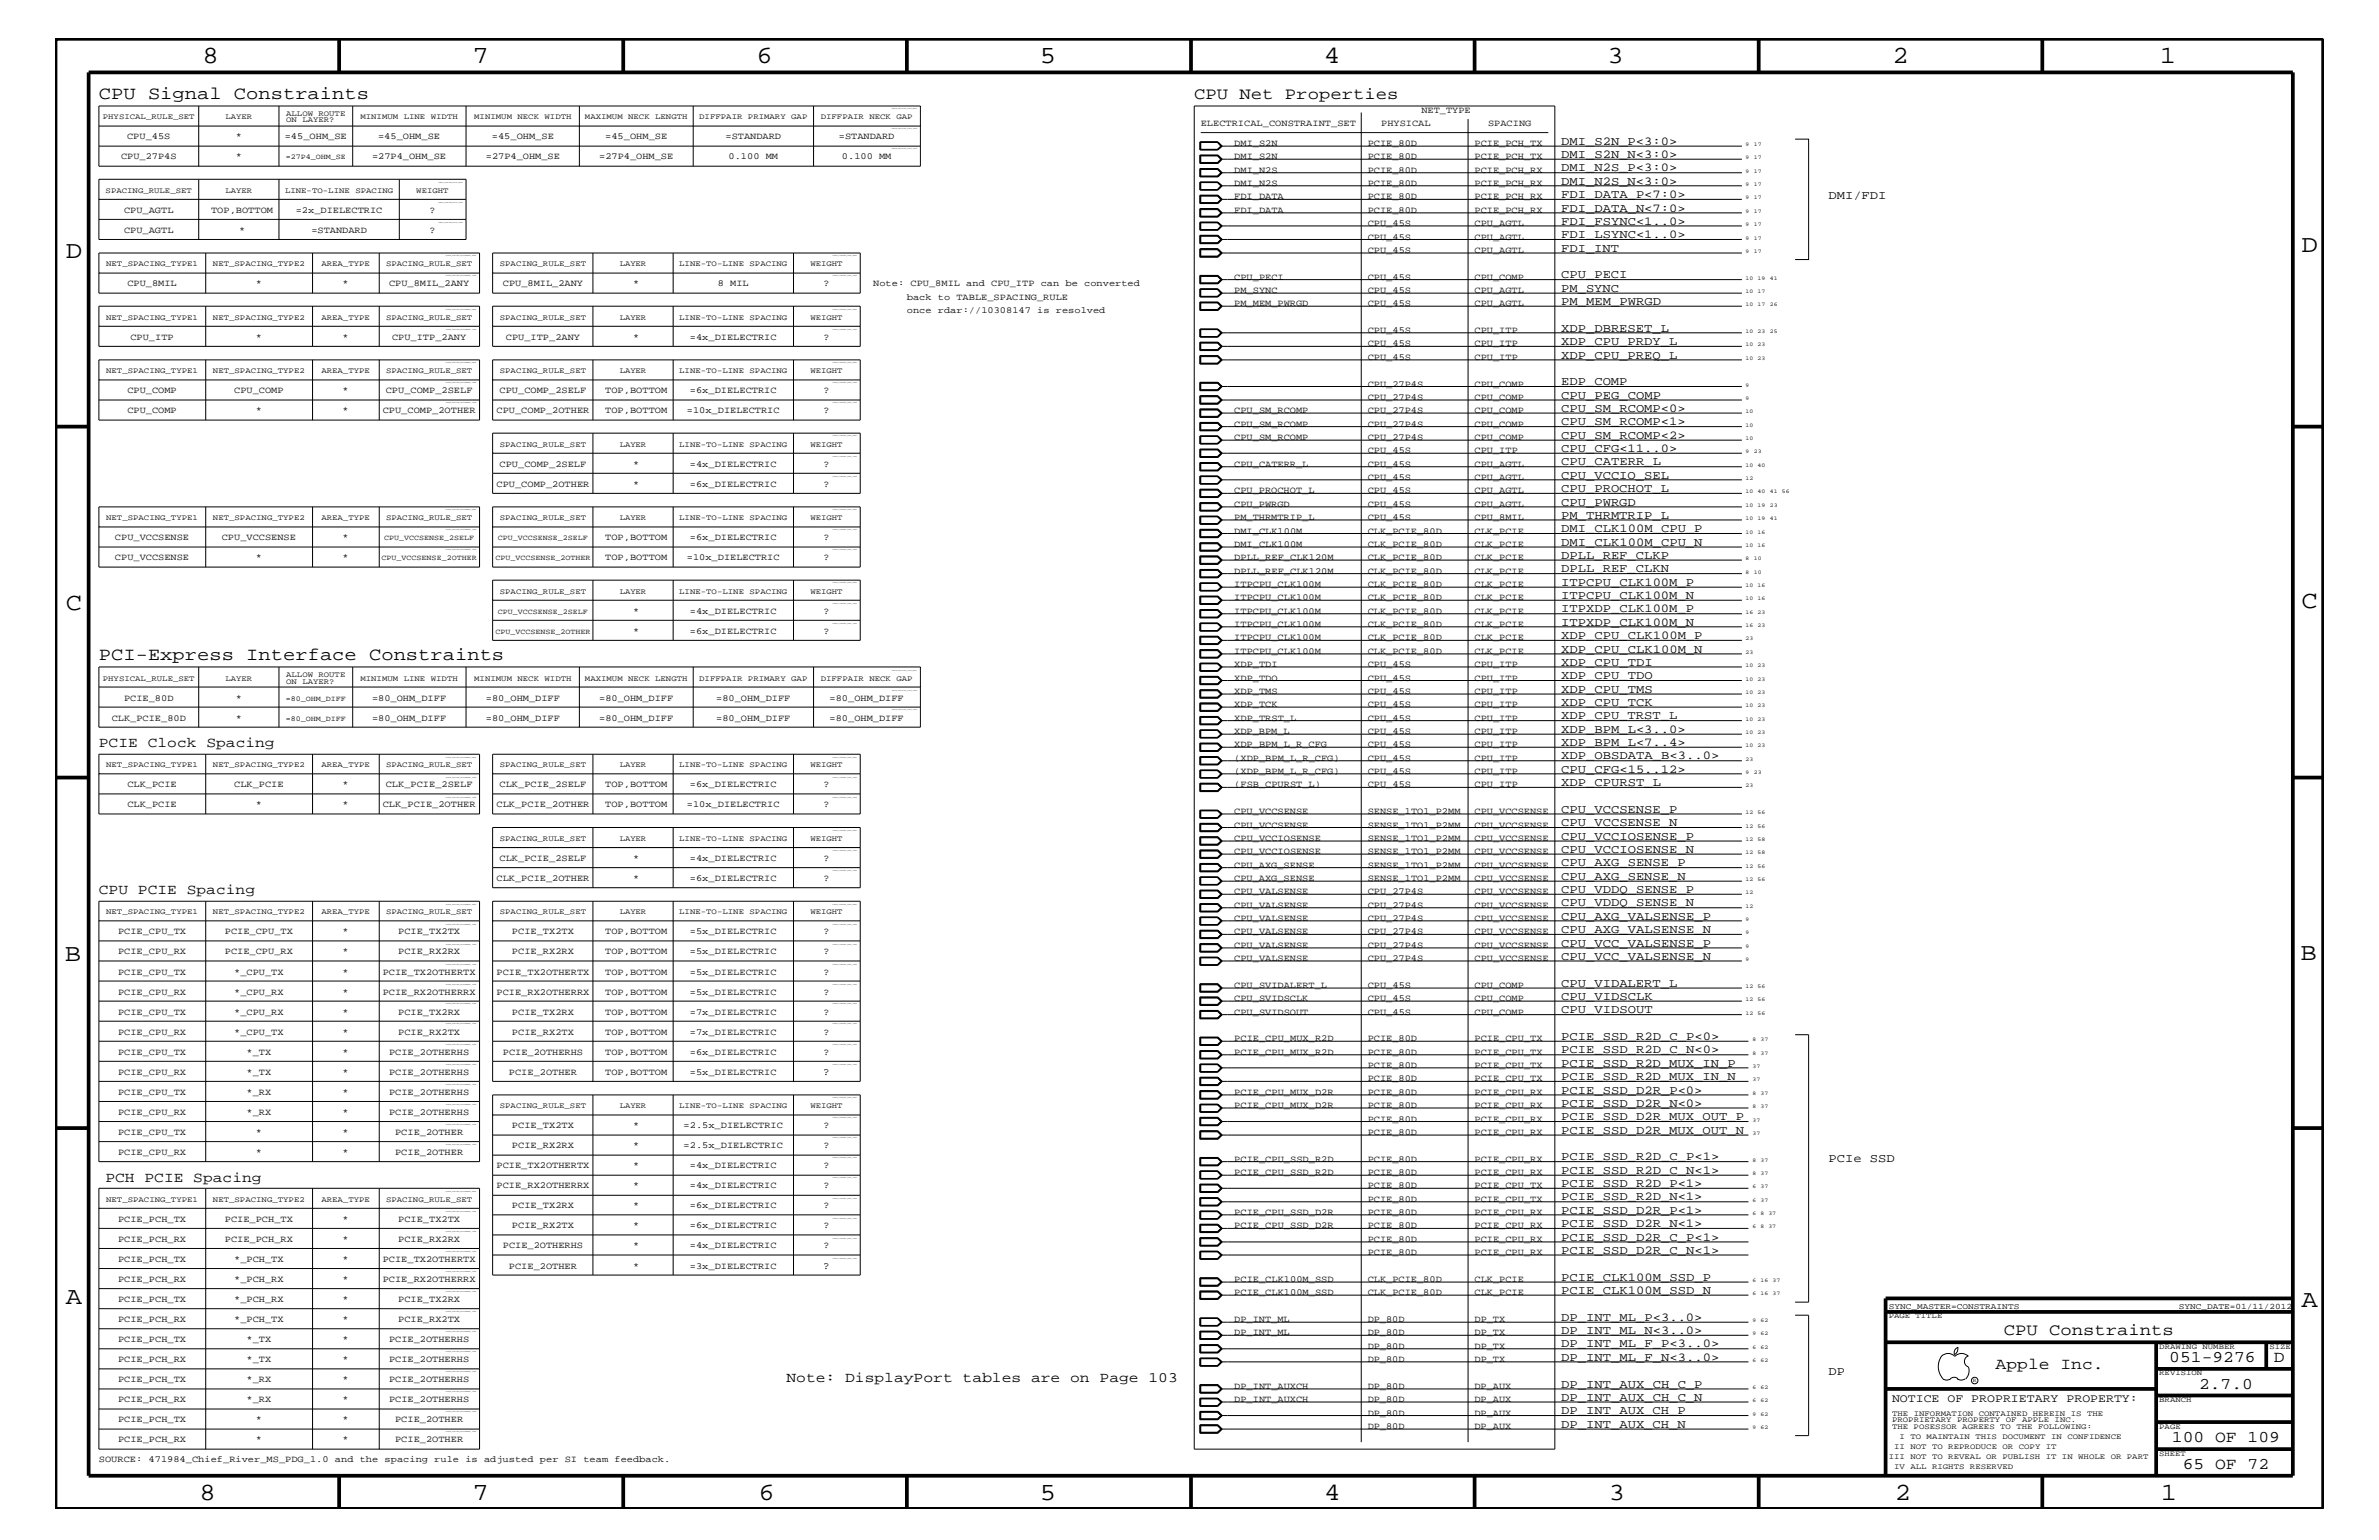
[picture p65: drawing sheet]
<svg xmlns="http://www.w3.org/2000/svg" width="432mm" height="279mm" viewBox="0 0 432 279" stroke-linecap="round" stroke-linejoin="round" font-family="sans-serif">
<defs><g id="words">
<g font-size="4.5">
<text x="36.7" y="11.5">8</text>
<text x="85.8" y="11.5">7</text>
<text x="137.3" y="11.5">6</text>
<text x="188.7" y="11.5">5</text>
<text x="240.3" y="11.5">4</text>
<text x="291.8" y="11.5">3</text>
<text x="343.5" y="11.5">2</text>
<text x="392" y="11.5">1</text>
<text x="11.9" y="46.8">D</text>
<text x="417.7" y="45.7">D</text>
<text x="11.9" y="110.6">C</text>
<text x="417.7" y="110.3">C</text>
<text x="11.8" y="174.3">B</text>
<text x="417.6" y="174.2">B</text>
<text x="11.9" y="236.7">A</text>
<text x="417.7" y="237.1">A</text>
<text x="36.2" y="272.1">8</text>
<text x="85.8" y="272.1">7</text>
<text x="137.7" y="272.1">6</text>
<text x="188.7" y="272.1">5</text>
<text x="240.4" y="272.1">4</text>
<text x="292" y="272.1">3</text>
<text x="343.9" y="272.1">2</text>
<text x="392.2" y="272.1">1</text>
</g>
<g font-size="3.3">
<text x="17.9" y="18">CPU Signal Constraints</text>
<text x="17.9" y="119.8">PCI-Express Interface Constraints</text>
</g>
<g font-size="3">
<text x="216.7" y="18">CPU Net Properties</text>
<text x="363.7" y="242.3">CPU Constraints</text>
<text x="362.2" y="248.4">Apple Inc.</text>
<text x="393.7" y="247.1">051-9276</text>
<text x="399.2" y="252">2.7.0</text>
<text x="412.7" y="247.1">D</text>
<text x="394.2" y="261.6">100 OF 109</text>
<text x="396.2" y="266.6">65 OF 72</text>
</g>
<g font-size="2.6">
<text x="17.9" y="135.6">PCIE Clock Spacing</text>
<text x="17.9" y="162.2">CPU PCIE Spacing</text>
<text x="19.1" y="214.4">PCH PCIE Spacing</text>
<text x="142.7" y="250.7">Note: DisplayPort tables are on Page 103</text>
</g>
<g font-size="2.2">
<text x="283.4" y="26.3">DMI_S2N_P&lt;3:0&gt;</text>
<text x="283.4" y="28.6">DMI_S2N_N&lt;3:0&gt;</text>
<text x="283.4" y="35.9">FDI_DATA_P&lt;7:0&gt;</text>
<text x="283.4" y="33.6">DMI_N2S_N&lt;3:0&gt;</text>
<text x="283.4" y="31.1">DMI_N2S_P&lt;3:0&gt;</text>
<text x="283.4" y="40.8">FDI_FSYNC&lt;1..0&gt;</text>
<text x="283.4" y="38.4">FDI_DATA_N&lt;7:0&gt;</text>
<text x="331.9" y="36.2">DMI/FDI</text>
<text x="283.4" y="43.2">FDI_LSYNC&lt;1..0&gt;</text>
<text x="283.4" y="45.7">FDI_INT</text>
<text x="283.4" y="50.5">CPU_PECI</text>
<text x="283.4" y="52.9">PM_SYNC</text>
<text x="283.4" y="55.3">PM_MEM_PWRGD</text>
<text x="283.4" y="60.2">XDP_DBRESET_L</text>
<text x="283.4" y="62.6">XDP_CPU_PRDY_L</text>
<text x="283.4" y="65.1">XDP_CPU_PREQ_L</text>
<text x="283.4" y="69.9">EDP_COMP</text>
<text x="283.4" y="74.7">CPU_SM_RCOMP&lt;0&gt;</text>
<text x="283.4" y="77.2">CPU_SM_RCOMP&lt;1&gt;</text>
<text x="283.4" y="72.3">CPU_PEG_COMP</text>
<text x="283.4" y="79.6">CPU_SM_RCOMP&lt;2&gt;</text>
<text x="283.4" y="82">CPU_CFG&lt;11..0&gt;</text>
<text x="283.4" y="86.9">CPU_VCCIO_SEL</text>
<text x="283.4" y="89.3">CPU_PROCHOT_L</text>
<text x="283.4" y="84.4">CPU_CATERR_L</text>
<text x="283.4" y="94.2">PM_THRMTRIP_L</text>
<text x="283.4" y="91.7">CPU_PWRGD</text>
<text x="283.4" y="101.4">DPLL_REF_CLKP</text>
<text x="283.4" y="99">DMI_CLK100M_CPU_N</text>
<text x="283.4" y="96.5">DMI_CLK100M_CPU_P</text>
<text x="283.4" y="103.8">DPLL_REF_CLKN</text>
<text x="283.4" y="106.3">ITPCPU_CLK100M_P</text>
<text x="283.4" y="113.6">ITPXDP_CLK100M_N</text>
<text x="283.4" y="111.1">ITPXDP_CLK100M_P</text>
<text x="283.4" y="108.7">ITPCPU_CLK100M_N</text>
<text x="283.4" y="115.9">XDP_CPU_CLK100M_P</text>
<text x="283.4" y="118.4">XDP_CPU_CLK100M_N</text>
<text x="283.4" y="125.7">XDP_CPU_TMS</text>
<text x="283.4" y="120.8">XDP_CPU_TDI</text>
<text x="283.4" y="123.2">XDP_CPU_TDO</text>
<text x="283.4" y="128">XDP_CPU_TCK</text>
<text x="283.4" y="130.5">XDP_CPU_TRST_L</text>
<text x="283.4" y="133">XDP_BPM_L&lt;3..0&gt;</text>
<text x="283.4" y="135.3">XDP_BPM_L&lt;7..4&gt;</text>
<text x="283.4" y="137.8">XDP_OBSDATA_B&lt;3..0&gt;</text>
<text x="283.4" y="140.2">CPU_CFG&lt;15..12&gt;</text>
<text x="283.4" y="142.6">XDP_CPURST_L</text>
<text x="283.4" y="149.9">CPU_VCCSENSE_N</text>
<text x="283.4" y="147.5">CPU_VCCSENSE_P</text>
<text x="283.4" y="154.7">CPU_VCCIOSENSE_N</text>
<text x="283.4" y="152.3">CPU_VCCIOSENSE_P</text>
<text x="283.4" y="157.2">CPU_AXG_SENSE_P</text>
<text x="283.4" y="159.6">CPU_AXG_SENSE_N</text>
<text x="283.4" y="162">CPU_VDDQ_SENSE_P</text>
<text x="283.4" y="166.9">CPU_AXG_VALSENSE_P</text>
<text x="283.4" y="164.5">CPU_VDDQ_SENSE_N</text>
<text x="283.4" y="171.7">CPU_VCC_VALSENSE_P</text>
<text x="283.4" y="169.3">CPU_AXG_VALSENSE_N</text>
<text x="283.4" y="174.2">CPU_VCC_VALSENSE_N</text>
<text x="283.4" y="179">CPU_VIDALERT_L</text>
<text x="283.4" y="183.8">CPU_VIDSOUT</text>
<text x="283.4" y="181.4">CPU_VIDSCLK</text>
<text x="283.4" y="191.1">PCIE_SSD_R2D_C_N&lt;0&gt;</text>
<text x="283.4" y="188.7">PCIE_SSD_R2D_C_P&lt;0&gt;</text>
<text x="283.4" y="193.6">PCIE_SSD_R2D_MUX_IN_P</text>
<text x="283.4" y="195.9">PCIE_SSD_R2D_MUX_IN_N</text>
<text x="283.4" y="203.2">PCIE_SSD_D2R_MUX_OUT_P</text>
<text x="283.4" y="198.4">PCIE_SSD_D2R_P&lt;0&gt;</text>
<text x="283.4" y="200.9">PCIE_SSD_D2R_N&lt;0&gt;</text>
<text x="283.4" y="205.7">PCIE_SSD_D2R_MUX_OUT_N</text>
<text x="283.4" y="215.3">PCIE_SSD_R2D_P&lt;1&gt;</text>
<text x="283.4" y="210.5">PCIE_SSD_R2D_C_P&lt;1&gt;</text>
<text x="283.4" y="213">PCIE_SSD_R2D_C_N&lt;1&gt;</text>
<text x="331.9" y="210.8">PCIe SSD</text>
<text x="283.4" y="220.2">PCIE_SSD_D2R_P&lt;1&gt;</text>
<text x="283.4" y="217.8">PCIE_SSD_R2D_N&lt;1&gt;</text>
<text x="283.4" y="222.6">PCIE_SSD_D2R_N&lt;1&gt;</text>
<text x="283.4" y="225.1">PCIE_SSD_D2R_C_P&lt;1&gt;</text>
<text x="283.4" y="227.5">PCIE_SSD_D2R_C_N&lt;1&gt;</text>
<text x="283.4" y="232.4">PCIE_CLK100M_SSD_P</text>
<text x="283.4" y="234.7">PCIE_CLK100M_SSD_N</text>
<text x="283.4" y="239.6">DP_INT_ML_P&lt;3..0&gt;</text>
<text x="283.4" y="242">DP_INT_ML_N&lt;3..0&gt;</text>
<text x="283.4" y="244.5">DP_INT_ML_F_P&lt;3..0&gt;</text>
<text x="283.4" y="251.7">DP_INT_AUX_CH_C_P</text>
<text x="283.4" y="246.9">DP_INT_ML_F_N&lt;3..0&gt;</text>
<text x="331.9" y="249.5">DP</text>
<text x="283.4" y="256.6">DP_INT_AUX_CH_P</text>
<text x="283.4" y="254.2">DP_INT_AUX_CH_C_N</text>
<text x="283.4" y="259">DP_INT_AUX_CH_N</text>
</g>
<text font-size="2.1" x="343.4" y="254.4">NOTICE OF PROPRIETARY PROPERTY:</text>
<g font-size="1.9">
<text x="149.4" y="195">?</text>
<text x="149.4" y="230.2">?</text>
</g>
<g font-size="1.7">
<text x="217.9" y="22.9">ELECTRICAL_CONSTRAINT_SET</text>
<text x="250.7" y="22.9">PHYSICAL</text>
<text x="258" y="20.4">NET_TYPE</text>
<text x="270.1" y="22.9">SPACING</text>
<text x="22" y="28.9">CPU_27P4S</text>
<text x="23.1" y="25.3">CPU_45S</text>
<text x="42.8" y="28.9">*</text>
<text x="42.8" y="25.3">*</text>
<text x="51.7" y="25.3">=45_OHM_SE</text>
<text x="67.5" y="28.9">=27P4_OHM_SE</text>
<text x="68.6" y="25.3">=45_OHM_SE</text>
<text x="88.2" y="28.9">=27P4_OHM_SE</text>
<text x="89.3" y="25.3">=45_OHM_SE</text>
<text x="108.8" y="28.9">=27P4_OHM_SE</text>
<text x="109.9" y="25.3">=45_OHM_SE</text>
<text x="131.7" y="25.3">=STANDARD</text>
<text x="132.2" y="28.9">0.100 MM</text>
<text x="152.3" y="25.3">=STANDARD</text>
<text x="152.8" y="28.9">0.100 MM</text>
<text x="224" y="26.5">DMI_S2N</text>
<text x="224" y="28.9">DMI_S2N</text>
<text x="248.2" y="26.5">PCIE_80D</text>
<text x="248.2" y="28.9">PCIE_80D</text>
<text x="267.6" y="26.5">PCIE_PCH_TX</text>
<text x="267.6" y="28.9">PCIE_PCH_TX</text>
<text x="224" y="33.7">DMI_N2S</text>
<text x="224" y="31.4">DMI_N2S</text>
<text x="248.2" y="33.7">PCIE_80D</text>
<text x="248.2" y="31.4">PCIE_80D</text>
<text x="267.6" y="33.7">PCIE_PCH_RX</text>
<text x="267.6" y="31.4">PCIE_PCH_RX</text>
<text x="22.5" y="38.6">CPU_AGTL</text>
<text x="38.3" y="38.6">TOP,BOTTOM</text>
<text x="53.7" y="38.6">=2x_DIELECTRIC</text>
<text x="77.9" y="38.6">?</text>
<text x="224" y="36.2">FDI_DATA</text>
<text x="224" y="38.6">FDI_DATA</text>
<text x="248.2" y="38.6">PCIE_80D</text>
<text x="248.2" y="41">CPU_45S</text>
<text x="248.2" y="36.2">PCIE_80D</text>
<text x="267.6" y="41">CPU_AGTL</text>
<text x="267.6" y="36.2">PCIE_PCH_RX</text>
<text x="267.6" y="38.6">PCIE_PCH_RX</text>
<text x="22.5" y="42.3">CPU_AGTL</text>
<text x="43.4" y="42.3">*</text>
<text x="56.5" y="42.3">=STANDARD</text>
<text x="77.9" y="42.3">?</text>
<text x="248.2" y="43.5">CPU_45S</text>
<text x="248.2" y="45.9">CPU_45S</text>
<text x="267.6" y="45.9">CPU_AGTL</text>
<text x="267.6" y="43.5">CPU_AGTL</text>
<text x="23.1" y="51.9">CPU_8MIL</text>
<text x="46.4" y="51.9">*</text>
<text x="62.2" y="51.9">*</text>
<text x="70.6" y="51.9">CPU_8MIL_2ANY</text>
<text x="91.3" y="51.9">CPU_8MIL_2ANY</text>
<text x="114.9" y="51.9">*</text>
<text x="130.3" y="51.9">8 MIL</text>
<text x="149.5" y="51.9">?</text>
<text x="158.5" y="51.9">Note: CPU_8MIL and CPU_ITP can be converted</text>
<text x="224" y="53.2">PM_SYNC</text>
<text x="224" y="50.7">CPU_PECI</text>
<text x="248.2" y="50.7">CPU_45S</text>
<text x="248.2" y="53.2">CPU_45S</text>
<text x="267.6" y="50.7">CPU_COMP</text>
<text x="267.6" y="53.2">CPU_AGTL</text>
<text x="164.6" y="54.4">back to TABLE_SPACING_RULE</text>
<text x="164.6" y="56.8">once rdar://10308147 is resolved</text>
<text x="224" y="55.6">PM_MEM_PWRGD</text>
<text x="248.2" y="55.6">CPU_45S</text>
<text x="267.6" y="55.6">CPU_AGTL</text>
<text x="23.7" y="61.7">CPU_ITP</text>
<text x="46.4" y="61.7">*</text>
<text x="62.2" y="61.7">*</text>
<text x="71.2" y="61.7">CPU_ITP_2ANY</text>
<text x="91.8" y="61.7">CPU_ITP_2ANY</text>
<text x="114.9" y="61.7">*</text>
<text x="125.2" y="61.7">=4x_DIELECTRIC</text>
<text x="149.5" y="61.7">?</text>
<text x="248.2" y="62.9">CPU_45S</text>
<text x="248.2" y="65.3">CPU_45S</text>
<text x="248.2" y="60.4">CPU_45S</text>
<text x="267.6" y="65.3">CPU_ITP</text>
<text x="267.6" y="60.4">CPU_ITP</text>
<text x="267.6" y="62.9">CPU_ITP</text>
<text x="23.1" y="71.3">CPU_COMP</text>
<text x="42.5" y="71.3">CPU_COMP</text>
<text x="62.2" y="71.3">*</text>
<text x="70" y="71.3">CPU_COMP_2SELF</text>
<text x="90.7" y="71.3">CPU_COMP_2SELF</text>
<text x="109.9" y="71.3">TOP,BOTTOM</text>
<text x="125.2" y="71.3">=6x_DIELECTRIC</text>
<text x="149.5" y="71.3">?</text>
<text x="248.2" y="70.1">CPU_27P4S</text>
<text x="267.6" y="70.1">CPU_COMP</text>
<text x="23.1" y="75">CPU_COMP</text>
<text x="46.4" y="75">*</text>
<text x="62.2" y="75">*</text>
<text x="69.5" y="75">CPU_COMP_2OTHER</text>
<text x="90.1" y="75">CPU_COMP_2OTHER</text>
<text x="109.9" y="75">TOP,BOTTOM</text>
<text x="124.7" y="75">=10x_DIELECTRIC</text>
<text x="149.5" y="75">?</text>
<text x="224" y="77.4">CPU_SM_RCOMP</text>
<text x="224" y="75">CPU_SM_RCOMP</text>
<text x="248.2" y="72.6">CPU_27P4S</text>
<text x="248.2" y="75">CPU_27P4S</text>
<text x="248.2" y="77.4">CPU_27P4S</text>
<text x="267.6" y="72.6">CPU_COMP</text>
<text x="267.6" y="75">CPU_COMP</text>
<text x="267.6" y="77.4">CPU_COMP</text>
<text x="224" y="79.9">CPU_SM_RCOMP</text>
<text x="248.2" y="82.2">CPU_45S</text>
<text x="248.2" y="79.9">CPU_27P4S</text>
<text x="267.6" y="79.9">CPU_COMP</text>
<text x="267.6" y="82.2">CPU_ITP</text>
<text x="90.1" y="88.3">CPU_COMP_2OTHER</text>
<text x="90.7" y="84.7">CPU_COMP_2SELF</text>
<text x="114.9" y="84.7">*</text>
<text x="114.9" y="88.3">*</text>
<text x="125.2" y="84.7">=4x_DIELECTRIC</text>
<text x="125.2" y="88.3">=6x_DIELECTRIC</text>
<text x="149.5" y="84.7">?</text>
<text x="149.5" y="88.3">?</text>
<text x="224" y="84.7">CPU_CATERR_L</text>
<text x="224" y="89.5">CPU_PROCHOT_L</text>
<text x="248.2" y="87.1">CPU_45S</text>
<text x="248.2" y="89.5">CPU_45S</text>
<text x="248.2" y="84.7">CPU_45S</text>
<text x="267.6" y="87.1">CPU_AGTL</text>
<text x="267.6" y="89.5">CPU_AGTL</text>
<text x="267.6" y="84.7">CPU_AGTL</text>
<text x="224" y="94.3">PM_THRMTRIP_L</text>
<text x="224" y="92">CPU_PWRGD</text>
<text x="248.2" y="94.3">CPU_45S</text>
<text x="248.2" y="92">CPU_45S</text>
<text x="267.6" y="94.3">CPU_8MIL</text>
<text x="267.6" y="92">CPU_AGTL</text>
<text x="20.9" y="101.6">CPU_VCCSENSE</text>
<text x="20.9" y="98">CPU_VCCSENSE</text>
<text x="40.3" y="98">CPU_VCCSENSE</text>
<text x="46.4" y="101.6">*</text>
<text x="62.2" y="101.6">*</text>
<text x="62.2" y="98">*</text>
<text x="109.9" y="98">TOP,BOTTOM</text>
<text x="109.9" y="101.6">TOP,BOTTOM</text>
<text x="124.7" y="101.6">=10x_DIELECTRIC</text>
<text x="125.2" y="98">=6x_DIELECTRIC</text>
<text x="149.5" y="98">?</text>
<text x="149.5" y="101.6">?</text>
<text x="224" y="99.3">DMI_CLK100M</text>
<text x="224" y="96.8">DMI_CLK100M</text>
<text x="224" y="101.6">DPLL_REF_CLK120M</text>
<text x="248.2" y="101.6">CLK_PCIE_80D</text>
<text x="248.2" y="99.3">CLK_PCIE_80D</text>
<text x="248.2" y="96.8">CLK_PCIE_80D</text>
<text x="267.6" y="101.6">CLK_PCIE</text>
<text x="267.6" y="99.3">CLK_PCIE</text>
<text x="267.6" y="96.8">CLK_PCIE</text>
<text x="224" y="106.5">ITPCPU_CLK100M</text>
<text x="224" y="104.1">DPLL_REF_CLK120M</text>
<text x="248.2" y="106.5">CLK_PCIE_80D</text>
<text x="248.2" y="104.1">CLK_PCIE_80D</text>
<text x="267.6" y="104.1">CLK_PCIE</text>
<text x="267.6" y="106.5">CLK_PCIE</text>
<text x="114.9" y="111.4">*</text>
<text x="125.2" y="111.4">=4x_DIELECTRIC</text>
<text x="149.5" y="111.4">?</text>
<text x="224" y="113.7">ITPCPU_CLK100M</text>
<text x="224" y="111.4">ITPCPU_CLK100M</text>
<text x="224" y="108.9">ITPCPU_CLK100M</text>
<text x="248.2" y="113.7">CLK_PCIE_80D</text>
<text x="248.2" y="111.4">CLK_PCIE_80D</text>
<text x="248.2" y="108.9">CLK_PCIE_80D</text>
<text x="267.6" y="113.7">CLK_PCIE</text>
<text x="267.6" y="111.4">CLK_PCIE</text>
<text x="267.6" y="108.9">CLK_PCIE</text>
<text x="114.9" y="115">*</text>
<text x="125.2" y="115">=6x_DIELECTRIC</text>
<text x="149.5" y="115">?</text>
<text x="224" y="116.2">ITPCPU_CLK100M</text>
<text x="224" y="118.6">ITPCPU_CLK100M</text>
<text x="248.2" y="116.2">CLK_PCIE_80D</text>
<text x="248.2" y="118.6">CLK_PCIE_80D</text>
<text x="267.6" y="118.6">CLK_PCIE</text>
<text x="267.6" y="116.2">CLK_PCIE</text>
<text x="224" y="125.9">XDP_TMS</text>
<text x="224" y="123.5">XDP_TDO</text>
<text x="224" y="121">XDP_TDI</text>
<text x="248.2" y="125.9">CPU_45S</text>
<text x="248.2" y="121">CPU_45S</text>
<text x="248.2" y="123.5">CPU_45S</text>
<text x="267.6" y="125.9">CPU_ITP</text>
<text x="267.6" y="121">CPU_ITP</text>
<text x="267.6" y="123.5">CPU_ITP</text>
<text x="20.3" y="130.8">CLK_PCIE_80D</text>
<text x="22.5" y="127.1">PCIE_80D</text>
<text x="42.8" y="127.1">*</text>
<text x="42.8" y="130.8">*</text>
<text x="67.5" y="127.1">=80_OHM_DIFF</text>
<text x="67.5" y="130.8">=80_OHM_DIFF</text>
<text x="88.2" y="130.8">=80_OHM_DIFF</text>
<text x="88.2" y="127.1">=80_OHM_DIFF</text>
<text x="108.8" y="127.1">=80_OHM_DIFF</text>
<text x="108.8" y="130.8">=80_OHM_DIFF</text>
<text x="130" y="127.1">=80_OHM_DIFF</text>
<text x="130" y="130.8">=80_OHM_DIFF</text>
<text x="150.6" y="127.1">=80_OHM_DIFF</text>
<text x="150.6" y="130.8">=80_OHM_DIFF</text>
<text x="224" y="130.8">XDP_TRST_L</text>
<text x="224" y="128.3">XDP_TCK</text>
<text x="248.2" y="130.8">CPU_45S</text>
<text x="248.2" y="128.3">CPU_45S</text>
<text x="267.6" y="130.8">CPU_ITP</text>
<text x="267.6" y="128.3">CPU_ITP</text>
<text x="224" y="135.6">XDP_BPM_L_R_CFG</text>
<text x="224" y="133.2">XDP_BPM_L</text>
<text x="248.2" y="133.2">CPU_45S</text>
<text x="248.2" y="135.6">CPU_45S</text>
<text x="267.6" y="133.2">CPU_ITP</text>
<text x="267.6" y="135.6">CPU_ITP</text>
<text x="23.1" y="142.9">CLK_PCIE</text>
<text x="42.5" y="142.9">CLK_PCIE</text>
<text x="62.2" y="142.9">*</text>
<text x="70" y="142.9">CLK_PCIE_2SELF</text>
<text x="90.7" y="142.9">CLK_PCIE_2SELF</text>
<text x="109.9" y="142.9">TOP,BOTTOM</text>
<text x="125.2" y="142.9">=6x_DIELECTRIC</text>
<text x="149.5" y="142.9">?</text>
<text x="224" y="142.9">(FSB_CPURST_L)</text>
<text x="224" y="138">(XDP_BPM_L_R_CFG)</text>
<text x="224" y="140.4">(XDP_BPM_L_R_CFG)</text>
<text x="248.2" y="142.9">CPU_45S</text>
<text x="248.2" y="138">CPU_45S</text>
<text x="248.2" y="140.4">CPU_45S</text>
<text x="267.6" y="142.9">CPU_ITP</text>
<text x="267.6" y="138">CPU_ITP</text>
<text x="267.6" y="140.4">CPU_ITP</text>
<text x="23.1" y="146.5">CLK_PCIE</text>
<text x="46.4" y="146.5">*</text>
<text x="62.2" y="146.5">*</text>
<text x="69.5" y="146.5">CLK_PCIE_2OTHER</text>
<text x="90.1" y="146.5">CLK_PCIE_2OTHER</text>
<text x="109.9" y="146.5">TOP,BOTTOM</text>
<text x="124.7" y="146.5">=10x_DIELECTRIC</text>
<text x="149.5" y="146.5">?</text>
<text x="224" y="147.7">CPU_VCCSENSE</text>
<text x="248.2" y="147.7">SENSE_1TO1_P2MM</text>
<text x="267.6" y="147.7">CPU_VCCSENSE</text>
<text x="224" y="150.1">CPU_VCCSENSE</text>
<text x="224" y="155">CPU_VCCIOSENSE</text>
<text x="224" y="152.6">CPU_VCCIOSENSE</text>
<text x="248.2" y="155">SENSE_1TO1_P2MM</text>
<text x="248.2" y="152.6">SENSE_1TO1_P2MM</text>
<text x="248.2" y="150.1">SENSE_1TO1_P2MM</text>
<text x="267.6" y="155">CPU_VCCSENSE</text>
<text x="267.6" y="152.6">CPU_VCCSENSE</text>
<text x="267.6" y="150.1">CPU_VCCSENSE</text>
<text x="90.1" y="159.9">CLK_PCIE_2OTHER</text>
<text x="90.7" y="156.2">CLK_PCIE_2SELF</text>
<text x="114.9" y="159.9">*</text>
<text x="114.9" y="156.2">*</text>
<text x="125.2" y="159.9">=6x_DIELECTRIC</text>
<text x="125.2" y="156.2">=4x_DIELECTRIC</text>
<text x="149.5" y="159.9">?</text>
<text x="149.5" y="156.2">?</text>
<text x="224" y="157.4">CPU_AXG_SENSE</text>
<text x="224" y="159.9">CPU_AXG_SENSE</text>
<text x="248.2" y="157.4">SENSE_1TO1_P2MM</text>
<text x="248.2" y="159.9">SENSE_1TO1_P2MM</text>
<text x="267.6" y="157.4">CPU_VCCSENSE</text>
<text x="267.6" y="159.9">CPU_VCCSENSE</text>
<text x="224" y="167.1">CPU_VALSENSE</text>
<text x="224" y="164.7">CPU_VALSENSE</text>
<text x="224" y="162.2">CPU_VALSENSE</text>
<text x="248.2" y="167.1">CPU_27P4S</text>
<text x="248.2" y="164.7">CPU_27P4S</text>
<text x="248.2" y="162.2">CPU_27P4S</text>
<text x="267.6" y="167.1">CPU_VCCSENSE</text>
<text x="267.6" y="164.7">CPU_VCCSENSE</text>
<text x="267.6" y="162.2">CPU_VCCSENSE</text>
<text x="21.4" y="169.5">PCIE_CPU_TX</text>
<text x="21.4" y="173.2">PCIE_CPU_RX</text>
<text x="40.8" y="169.5">PCIE_CPU_TX</text>
<text x="40.8" y="173.2">PCIE_CPU_RX</text>
<text x="62.2" y="169.5">*</text>
<text x="62.2" y="173.2">*</text>
<text x="72.3" y="169.5">PCIE_TX2TX</text>
<text x="72.3" y="173.2">PCIE_RX2RX</text>
<text x="92.9" y="169.5">PCIE_TX2TX</text>
<text x="92.9" y="173.2">PCIE_RX2RX</text>
<text x="109.9" y="173.2">TOP,BOTTOM</text>
<text x="109.9" y="169.5">TOP,BOTTOM</text>
<text x="125.2" y="169.5">=5x_DIELECTRIC</text>
<text x="125.2" y="173.2">=5x_DIELECTRIC</text>
<text x="149.5" y="169.5">?</text>
<text x="149.5" y="173.2">?</text>
<text x="224" y="169.5">CPU_VALSENSE</text>
<text x="224" y="172">CPU_VALSENSE</text>
<text x="248.2" y="172">CPU_27P4S</text>
<text x="248.2" y="169.5">CPU_27P4S</text>
<text x="267.6" y="172">CPU_VCCSENSE</text>
<text x="267.6" y="169.5">CPU_VCCSENSE</text>
<text x="21.4" y="176.8">PCIE_CPU_TX</text>
<text x="42.5" y="176.8">*_CPU_TX</text>
<text x="62.2" y="176.8">*</text>
<text x="69.5" y="176.8">PCIE_TX2OTHERTX</text>
<text x="90.1" y="176.8">PCIE_TX2OTHERTX</text>
<text x="109.9" y="176.8">TOP,BOTTOM</text>
<text x="125.2" y="176.8">=5x_DIELECTRIC</text>
<text x="149.5" y="176.8">?</text>
<text x="224" y="174.4">CPU_VALSENSE</text>
<text x="224" y="179.3">CPU_SVIDALERT_L</text>
<text x="248.2" y="179.3">CPU_45S</text>
<text x="248.2" y="174.4">CPU_27P4S</text>
<text x="267.6" y="179.3">CPU_COMP</text>
<text x="267.6" y="174.4">CPU_VCCSENSE</text>
<text x="21.4" y="184.1">PCIE_CPU_TX</text>
<text x="21.4" y="180.5">PCIE_CPU_RX</text>
<text x="42.5" y="184.1">*_CPU_RX</text>
<text x="42.5" y="180.5">*_CPU_RX</text>
<text x="62.2" y="184.1">*</text>
<text x="62.2" y="180.5">*</text>
<text x="69.5" y="180.5">PCIE_RX2OTHERRX</text>
<text x="72.3" y="184.1">PCIE_TX2RX</text>
<text x="90.1" y="180.5">PCIE_RX2OTHERRX</text>
<text x="92.9" y="184.1">PCIE_TX2RX</text>
<text x="109.9" y="184.1">TOP,BOTTOM</text>
<text x="109.9" y="180.5">TOP,BOTTOM</text>
<text x="125.2" y="184.1">=7x_DIELECTRIC</text>
<text x="125.2" y="180.5">=5x_DIELECTRIC</text>
<text x="149.5" y="184.1">?</text>
<text x="149.5" y="180.5">?</text>
<text x="224" y="181.6">CPU_SVIDSCLK</text>
<text x="224" y="184.1">CPU_SVIDSOUT</text>
<text x="248.2" y="184.1">CPU_45S</text>
<text x="248.2" y="181.6">CPU_45S</text>
<text x="267.6" y="184.1">CPU_COMP</text>
<text x="267.6" y="181.6">CPU_COMP</text>
<text x="21.4" y="187.7">PCIE_CPU_RX</text>
<text x="21.4" y="191.4">PCIE_CPU_TX</text>
<text x="42.5" y="187.7">*_CPU_TX</text>
<text x="44.7" y="191.4">*_TX</text>
<text x="62.2" y="187.7">*</text>
<text x="62.2" y="191.4">*</text>
<text x="70.6" y="191.4">PCIE_2OTHERHS</text>
<text x="72.3" y="187.7">PCIE_RX2TX</text>
<text x="91.3" y="191.4">PCIE_2OTHERHS</text>
<text x="92.9" y="187.7">PCIE_RX2TX</text>
<text x="109.9" y="187.7">TOP,BOTTOM</text>
<text x="109.9" y="191.4">TOP,BOTTOM</text>
<text x="125.2" y="187.7">=7x_DIELECTRIC</text>
<text x="125.2" y="191.4">=6x_DIELECTRIC</text>
<text x="149.5" y="187.7">?</text>
<text x="149.5" y="191.4">?</text>
<text x="224" y="191.4">PCIE_CPU_MUX_R2D</text>
<text x="224" y="188.9">PCIE_CPU_MUX_R2D</text>
<text x="248.2" y="191.4">PCIE_80D</text>
<text x="248.2" y="188.9">PCIE_80D</text>
<text x="267.6" y="191.4">PCIE_CPU_TX</text>
<text x="267.6" y="188.9">PCIE_CPU_TX</text>
<text x="21.4" y="195">PCIE_CPU_RX</text>
<text x="44.7" y="195">*_TX</text>
<text x="62.2" y="195">*</text>
<text x="70.6" y="195">PCIE_2OTHERHS</text>
<text x="92.4" y="195">PCIE_2OTHER</text>
<text x="109.9" y="195">TOP,BOTTOM</text>
<text x="125.2" y="195">=5x_DIELECTRIC</text>
<text x="248.2" y="193.7">PCIE_80D</text>
<text x="248.2" y="196.2">PCIE_80D</text>
<text x="267.6" y="193.7">PCIE_CPU_TX</text>
<text x="267.6" y="196.2">PCIE_CPU_TX</text>
<text x="21.4" y="198.7">PCIE_CPU_TX</text>
<text x="21.4" y="202.3">PCIE_CPU_RX</text>
<text x="44.7" y="198.7">*_RX</text>
<text x="44.7" y="202.3">*_RX</text>
<text x="62.2" y="198.7">*</text>
<text x="62.2" y="202.3">*</text>
<text x="70.6" y="198.7">PCIE_2OTHERHS</text>
<text x="70.6" y="202.3">PCIE_2OTHERHS</text>
<text x="224" y="198.7">PCIE_CPU_MUX_D2R</text>
<text x="224" y="201">PCIE_CPU_MUX_D2R</text>
<text x="248.2" y="198.7">PCIE_80D</text>
<text x="248.2" y="203.5">PCIE_80D</text>
<text x="248.2" y="201">PCIE_80D</text>
<text x="267.6" y="198.7">PCIE_CPU_RX</text>
<text x="267.6" y="203.5">PCIE_CPU_RX</text>
<text x="267.6" y="201">PCIE_CPU_RX</text>
<text x="21.4" y="205.9">PCIE_CPU_TX</text>
<text x="21.4" y="209.6">PCIE_CPU_RX</text>
<text x="46.4" y="205.9">*</text>
<text x="46.4" y="209.6">*</text>
<text x="62.2" y="205.9">*</text>
<text x="62.2" y="209.6">*</text>
<text x="71.7" y="205.9">PCIE_2OTHER</text>
<text x="71.7" y="209.6">PCIE_2OTHER</text>
<text x="92.9" y="208.3">PCIE_RX2RX</text>
<text x="92.9" y="204.7">PCIE_TX2TX</text>
<text x="114.9" y="208.3">*</text>
<text x="114.9" y="204.7">*</text>
<text x="124.1" y="208.3">=2.5x_DIELECTRIC</text>
<text x="124.1" y="204.7">=2.5x_DIELECTRIC</text>
<text x="149.5" y="208.3">?</text>
<text x="149.5" y="204.7">?</text>
<text x="248.2" y="205.9">PCIE_80D</text>
<text x="267.6" y="205.9">PCIE_CPU_RX</text>
<text x="90.1" y="215.6">PCIE_RX2OTHERRX</text>
<text x="90.1" y="211.9">PCIE_TX2OTHERTX</text>
<text x="114.9" y="215.6">*</text>
<text x="114.9" y="211.9">*</text>
<text x="125.2" y="215.6">=4x_DIELECTRIC</text>
<text x="125.2" y="211.9">=4x_DIELECTRIC</text>
<text x="149.5" y="215.6">?</text>
<text x="149.5" y="211.9">?</text>
<text x="224" y="210.8">PCIE_CPU_SSD_R2D</text>
<text x="224" y="213.2">PCIE_CPU_SSD_R2D</text>
<text x="248.2" y="215.6">PCIE_80D</text>
<text x="248.2" y="210.8">PCIE_80D</text>
<text x="248.2" y="213.2">PCIE_80D</text>
<text x="267.6" y="215.6">PCIE_CPU_TX</text>
<text x="267.6" y="210.8">PCIE_CPU_RX</text>
<text x="267.6" y="213.2">PCIE_CPU_RX</text>
<text x="21.4" y="221.7">PCIE_PCH_TX</text>
<text x="40.8" y="221.7">PCIE_PCH_TX</text>
<text x="62.2" y="221.7">*</text>
<text x="72.3" y="221.7">PCIE_TX2TX</text>
<text x="92.9" y="219.2">PCIE_TX2RX</text>
<text x="114.9" y="219.2">*</text>
<text x="125.2" y="219.2">=6x_DIELECTRIC</text>
<text x="149.5" y="219.2">?</text>
<text x="224" y="220.4">PCIE_CPU_SSD_D2R</text>
<text x="248.2" y="220.4">PCIE_80D</text>
<text x="248.2" y="218">PCIE_80D</text>
<text x="267.6" y="220.4">PCIE_CPU_RX</text>
<text x="267.6" y="218">PCIE_CPU_TX</text>
<text x="21.4" y="225.3">PCIE_PCH_RX</text>
<text x="40.8" y="225.3">PCIE_PCH_RX</text>
<text x="62.2" y="225.3">*</text>
<text x="72.3" y="225.3">PCIE_RX2RX</text>
<text x="91.3" y="226.5">PCIE_2OTHERHS</text>
<text x="92.9" y="222.9">PCIE_RX2TX</text>
<text x="114.9" y="226.5">*</text>
<text x="114.9" y="222.9">*</text>
<text x="125.2" y="226.5">=4x_DIELECTRIC</text>
<text x="125.2" y="222.9">=6x_DIELECTRIC</text>
<text x="149.5" y="222.9">?</text>
<text x="149.5" y="226.5">?</text>
<text x="224" y="222.9">PCIE_CPU_SSD_D2R</text>
<text x="248.2" y="225.3">PCIE_80D</text>
<text x="248.2" y="227.7">PCIE_80D</text>
<text x="248.2" y="222.9">PCIE_80D</text>
<text x="267.6" y="225.3">PCIE_CPU_RX</text>
<text x="267.6" y="227.7">PCIE_CPU_RX</text>
<text x="267.6" y="222.9">PCIE_CPU_RX</text>
<text x="21.4" y="232.6">PCIE_PCH_RX</text>
<text x="21.4" y="229">PCIE_PCH_TX</text>
<text x="42.5" y="232.6">*_PCH_RX</text>
<text x="42.5" y="229">*_PCH_TX</text>
<text x="62.2" y="232.6">*</text>
<text x="62.2" y="229">*</text>
<text x="69.5" y="232.6">PCIE_RX2OTHERRX</text>
<text x="69.5" y="229">PCIE_TX2OTHERTX</text>
<text x="92.4" y="230.2">PCIE_2OTHER</text>
<text x="114.9" y="230.2">*</text>
<text x="125.2" y="230.2">=3x_DIELECTRIC</text>
<text x="224" y="232.6">PCIE_CLK100M_SSD</text>
<text x="248.2" y="232.6">CLK_PCIE_80D</text>
<text x="267.6" y="232.6">CLK_PCIE</text>
<text x="21.4" y="239.9">PCIE_PCH_RX</text>
<text x="21.4" y="236.2">PCIE_PCH_TX</text>
<text x="42.5" y="239.9">*_PCH_TX</text>
<text x="42.5" y="236.2">*_PCH_RX</text>
<text x="62.2" y="239.9">*</text>
<text x="62.2" y="236.2">*</text>
<text x="72.3" y="239.9">PCIE_RX2TX</text>
<text x="72.3" y="236.2">PCIE_TX2RX</text>
<text x="224" y="239.9">DP_INT_ML</text>
<text x="224" y="235">PCIE_CLK100M_SSD</text>
<text x="248.2" y="239.9">DP_80D</text>
<text x="248.2" y="235">CLK_PCIE_80D</text>
<text x="267.6" y="235">CLK_PCIE</text>
<text x="267.6" y="239.9">DP_TX</text>
<text x="21.4" y="243.5">PCIE_PCH_TX</text>
<text x="44.7" y="243.5">*_TX</text>
<text x="62.2" y="243.5">*</text>
<text x="70.6" y="243.5">PCIE_2OTHERHS</text>
<text x="224" y="242.3">DP_INT_ML</text>
<text x="248.2" y="242.3">DP_80D</text>
<text x="248.2" y="244.7">DP_80D</text>
<text x="267.6" y="242.3">DP_TX</text>
<text x="267.6" y="244.7">DP_TX</text>
<text x="21.4" y="247.1">PCIE_PCH_RX</text>
<text x="21.4" y="250.7">PCIE_PCH_TX</text>
<text x="44.7" y="247.1">*_TX</text>
<text x="44.7" y="250.7">*_RX</text>
<text x="62.2" y="247.1">*</text>
<text x="62.2" y="250.7">*</text>
<text x="70.6" y="247.1">PCIE_2OTHERHS</text>
<text x="70.6" y="250.7">PCIE_2OTHERHS</text>
<text x="224" y="252">DP_INT_AUXCH</text>
<text x="248.2" y="252">DP_80D</text>
<text x="248.2" y="247.1">DP_80D</text>
<text x="267.6" y="247.1">DP_TX</text>
<text x="267.6" y="252">DP_AUX</text>
<text x="21.4" y="254.4">PCIE_PCH_RX</text>
<text x="44.7" y="254.4">*_RX</text>
<text x="62.2" y="254.4">*</text>
<text x="70.6" y="254.4">PCIE_2OTHERHS</text>
<text x="224" y="254.4">DP_INT_AUXCH</text>
<text x="248.2" y="256.8">DP_80D</text>
<text x="248.2" y="254.4">DP_80D</text>
<text x="267.6" y="256.8">DP_AUX</text>
<text x="267.6" y="254.4">DP_AUX</text>
<text x="21.4" y="261.6">PCIE_PCH_RX</text>
<text x="21.4" y="258">PCIE_PCH_TX</text>
<text x="46.4" y="261.6">*</text>
<text x="46.4" y="258">*</text>
<text x="62.2" y="261.6">*</text>
<text x="62.2" y="258">*</text>
<text x="71.7" y="261.6">PCIE_2OTHER</text>
<text x="71.7" y="258">PCIE_2OTHER</text>
<text x="248.2" y="259.3">DP_80D</text>
<text x="267.6" y="259.3">DP_AUX</text>
<text x="17.9" y="265.3">SOURCE: 471984_Chief_River_MS_PDG_1.0 and the spacing rule is adjusted per SI team feedback.</text>
</g>
<g font-size="1.5">
<text x="342.8" y="237.4">SYNC_MASTER=CONSTRAINTS</text>
<text x="395.5" y="237.4">SYNC_DATE=01/11/2012</text>
</g>
<g font-size="1.4">
<text x="18.7" y="21.6">PHYSICAL_RULE_SET</text>
<text x="40.9" y="21.6">LAYER</text>
<text x="51.9" y="21">ALLOW ROUTE</text>
<text x="51.9" y="22.2">ON LAYER?</text>
<text x="65.4" y="21.6">MINIMUM LINE WIDTH</text>
<text x="86.1" y="21.6">MINIMUM NECK WIDTH</text>
<text x="106.2" y="21.6">MAXIMUM NECK LENGTH</text>
<text x="126.9" y="21.6">DIFFPAIR PRIMARY GAP</text>
<text x="149" y="21.6">DIFFPAIR NECK GAP</text>
<text x="51.9" y="28.9">=27P4_OHM_SE</text>
<text x="19.2" y="35">SPACING_RULE_SET</text>
<text x="40.9" y="35">LAYER</text>
<text x="51.7" y="35">LINE-TO-LINE SPACING</text>
<text x="75.6" y="35">WEIGHT</text>
<text x="19.3" y="48.3">NET_SPACING_TYPE1</text>
<text x="38.7" y="48.3">NET_SPACING_TYPE2</text>
<text x="58.3" y="48.3">AREA_TYPE</text>
<text x="70.1" y="48.3">SPACING_RULE_SET</text>
<text x="90.7" y="48.3">SPACING_RULE_SET</text>
<text x="112.5" y="48.3">LAYER</text>
<text x="123.3" y="48.3">LINE-TO-LINE SPACING</text>
<text x="147.1" y="48.3">WEIGHT</text>
<text x="19.3" y="58">NET_SPACING_TYPE1</text>
<text x="38.7" y="58">NET_SPACING_TYPE2</text>
<text x="58.3" y="58">AREA_TYPE</text>
<text x="70.1" y="58">SPACING_RULE_SET</text>
<text x="90.7" y="58">SPACING_RULE_SET</text>
<text x="112.5" y="58">LAYER</text>
<text x="123.3" y="58">LINE-TO-LINE SPACING</text>
<text x="147.1" y="58">WEIGHT</text>
<text x="19.3" y="67.7">NET_SPACING_TYPE1</text>
<text x="38.7" y="67.7">NET_SPACING_TYPE2</text>
<text x="58.3" y="67.7">AREA_TYPE</text>
<text x="70.1" y="67.7">SPACING_RULE_SET</text>
<text x="90.7" y="67.7">SPACING_RULE_SET</text>
<text x="112.5" y="67.7">LAYER</text>
<text x="123.3" y="67.7">LINE-TO-LINE SPACING</text>
<text x="147.1" y="67.7">WEIGHT</text>
<text x="90.7" y="81.1">SPACING_RULE_SET</text>
<text x="112.5" y="81.1">LAYER</text>
<text x="123.3" y="81.1">LINE-TO-LINE SPACING</text>
<text x="147.1" y="81.1">WEIGHT</text>
<text x="19.3" y="94.3">NET_SPACING_TYPE1</text>
<text x="38.7" y="94.3">NET_SPACING_TYPE2</text>
<text x="58.3" y="94.3">AREA_TYPE</text>
<text x="70.1" y="94.3">SPACING_RULE_SET</text>
<text x="90.7" y="94.3">SPACING_RULE_SET</text>
<text x="112.5" y="94.3">LAYER</text>
<text x="123.3" y="94.3">LINE-TO-LINE SPACING</text>
<text x="147.1" y="94.3">WEIGHT</text>
<text x="69.3" y="101.6">CPU_VCCSENSE_2OTHER</text>
<text x="69.7" y="98">CPU_VCCSENSE_2SELF</text>
<text x="89.9" y="101.6">CPU_VCCSENSE_2OTHER</text>
<text x="90.4" y="98">CPU_VCCSENSE_2SELF</text>
<text x="90.7" y="107.7">SPACING_RULE_SET</text>
<text x="112.5" y="107.7">LAYER</text>
<text x="123.3" y="107.7">LINE-TO-LINE SPACING</text>
<text x="147.1" y="107.7">WEIGHT</text>
<text x="90.4" y="111.4">CPU_VCCSENSE_2SELF</text>
<text x="89.9" y="115">CPU_VCCSENSE_2OTHER</text>
<text x="18.7" y="123.5">PHYSICAL_RULE_SET</text>
<text x="40.9" y="123.5">LAYER</text>
<text x="51.9" y="122.9">ALLOW ROUTE</text>
<text x="51.9" y="124.1">ON LAYER?</text>
<text x="65.4" y="123.5">MINIMUM LINE WIDTH</text>
<text x="86.1" y="123.5">MINIMUM NECK WIDTH</text>
<text x="106.2" y="123.5">MAXIMUM NECK LENGTH</text>
<text x="126.9" y="123.5">DIFFPAIR PRIMARY GAP</text>
<text x="149" y="123.5">DIFFPAIR NECK GAP</text>
<text x="51.9" y="127.1">=80_OHM_DIFF</text>
<text x="51.9" y="130.8">=80_OHM_DIFF</text>
<text x="19.3" y="139.2">NET_SPACING_TYPE1</text>
<text x="38.7" y="139.2">NET_SPACING_TYPE2</text>
<text x="58.3" y="139.2">AREA_TYPE</text>
<text x="70.1" y="139.2">SPACING_RULE_SET</text>
<text x="90.7" y="139.2">SPACING_RULE_SET</text>
<text x="112.5" y="139.2">LAYER</text>
<text x="123.3" y="139.2">LINE-TO-LINE SPACING</text>
<text x="147.1" y="139.2">WEIGHT</text>
<text x="90.7" y="152.6">SPACING_RULE_SET</text>
<text x="112.5" y="152.6">LAYER</text>
<text x="123.3" y="152.6">LINE-TO-LINE SPACING</text>
<text x="147.1" y="152.6">WEIGHT</text>
<text x="19.3" y="165.9">NET_SPACING_TYPE1</text>
<text x="38.7" y="165.9">NET_SPACING_TYPE2</text>
<text x="58.3" y="165.9">AREA_TYPE</text>
<text x="70.1" y="165.9">SPACING_RULE_SET</text>
<text x="90.7" y="165.9">SPACING_RULE_SET</text>
<text x="112.5" y="165.9">LAYER</text>
<text x="123.3" y="165.9">LINE-TO-LINE SPACING</text>
<text x="147.1" y="165.9">WEIGHT</text>
<text x="90.7" y="201">SPACING_RULE_SET</text>
<text x="112.5" y="201">LAYER</text>
<text x="123.3" y="201">LINE-TO-LINE SPACING</text>
<text x="147.1" y="201">WEIGHT</text>
<text x="19.3" y="218">NET_SPACING_TYPE1</text>
<text x="38.7" y="218">NET_SPACING_TYPE2</text>
<text x="58.3" y="218">AREA_TYPE</text>
<text x="70.1" y="218">SPACING_RULE_SET</text>
<text x="342.8" y="239.2">PAGE TITLE</text>
<text x="391.9" y="244.7">DRAWING NUMBER</text>
<text x="411.9" y="244.7">SIZE</text>
<text x="391.9" y="249.5">REVISION</text>
<text x="343.4" y="256.8">THE INFORMATION CONTAINED HEREIN IS THE</text>
<text x="391.9" y="254.4">BRANCH</text>
<text x="343.4" y="258">PROPRIETARY PROPERTY OF APPLE INC.</text>
<text x="343.4" y="259.3">THE POSESSOR AGREES TO THE FOLLOWING:</text>
<text x="343.8" y="262.9">II NOT TO REPRODUCE OR COPY IT</text>
<text x="344.8" y="261.1">I TO MAINTAIN THIS DOCUMENT IN CONFIDENCE</text>
<text x="391.9" y="259.3">PAGE</text>
<text x="342.8" y="264.7">III NOT TO REVEAL OR PUBLISH IT IN WHOLE OR PART</text>
<text x="343.8" y="266.6">IV ALL RIGHTS RESERVED</text>
<text x="391.9" y="264.1">SHEET</text>
</g>
<g font-size="1">
<text x="316.8" y="26.5">9</text>
<text x="316.8" y="28.9">9</text>
<text x="318.3" y="26.5">17</text>
<text x="318.3" y="28.9">17</text>
<text x="316.8" y="33.7">9</text>
<text x="316.8" y="31.4">9</text>
<text x="318.3" y="33.7">17</text>
<text x="318.3" y="31.4">17</text>
<text x="316.8" y="36.2">9</text>
<text x="316.8" y="41">9</text>
<text x="316.8" y="38.6">9</text>
<text x="318.3" y="36.2">17</text>
<text x="318.3" y="41">17</text>
<text x="318.3" y="38.6">17</text>
<text x="316.8" y="43.5">9</text>
<text x="316.8" y="45.9">9</text>
<text x="318.3" y="43.5">17</text>
<text x="318.3" y="45.9">17</text>
<text x="316.8" y="50.7">10</text>
<text x="316.8" y="53.2">10</text>
<text x="319" y="50.7">19</text>
<text x="319" y="53.2">17</text>
<text x="321.2" y="50.7">41</text>
<text x="316.8" y="55.6">10</text>
<text x="319" y="55.6">17</text>
<text x="321.2" y="55.6">26</text>
<text x="316.8" y="62.9">10</text>
<text x="316.8" y="65.3">10</text>
<text x="316.8" y="60.4">10</text>
<text x="319" y="62.9">23</text>
<text x="319" y="65.3">23</text>
<text x="319" y="60.4">23</text>
<text x="321.2" y="60.4">25</text>
<text x="316.8" y="70.1">9</text>
<text x="316.8" y="72.6">9</text>
<text x="316.8" y="75">10</text>
<text x="316.8" y="77.4">10</text>
<text x="316.8" y="82.2">9</text>
<text x="316.8" y="79.9">10</text>
<text x="318.3" y="82.2">23</text>
<text x="316.8" y="87.1">12</text>
<text x="316.8" y="89.5">10</text>
<text x="316.8" y="84.7">10</text>
<text x="319" y="89.5">40</text>
<text x="319" y="84.7">40</text>
<text x="321.2" y="89.5">41</text>
<text x="323.4" y="89.5">56</text>
<text x="316.8" y="94.3">10</text>
<text x="316.8" y="92">10</text>
<text x="319" y="94.3">19</text>
<text x="319" y="92">19</text>
<text x="321.2" y="94.3">41</text>
<text x="321.2" y="92">23</text>
<text x="316.8" y="101.6">8</text>
<text x="316.8" y="99.3">10</text>
<text x="316.8" y="96.8">10</text>
<text x="318.3" y="101.6">10</text>
<text x="319" y="99.3">16</text>
<text x="319" y="96.8">16</text>
<text x="316.8" y="104.1">8</text>
<text x="316.8" y="106.5">10</text>
<text x="318.3" y="104.1">10</text>
<text x="319" y="106.5">16</text>
<text x="316.8" y="113.7">16</text>
<text x="316.8" y="111.4">16</text>
<text x="316.8" y="108.9">10</text>
<text x="319" y="113.7">23</text>
<text x="319" y="111.4">23</text>
<text x="319" y="108.9">16</text>
<text x="316.8" y="118.6">23</text>
<text x="316.8" y="116.2">23</text>
<text x="316.8" y="125.9">10</text>
<text x="316.8" y="121">10</text>
<text x="316.8" y="123.5">10</text>
<text x="319" y="125.9">23</text>
<text x="319" y="121">23</text>
<text x="319" y="123.5">23</text>
<text x="316.8" y="130.8">10</text>
<text x="316.8" y="128.3">10</text>
<text x="319" y="130.8">23</text>
<text x="319" y="128.3">23</text>
<text x="316.8" y="133.2">10</text>
<text x="316.8" y="135.6">10</text>
<text x="319" y="133.2">23</text>
<text x="319" y="135.6">23</text>
<text x="316.8" y="140.4">9</text>
<text x="316.8" y="142.9">23</text>
<text x="316.8" y="138">23</text>
<text x="318.3" y="140.4">23</text>
<text x="316.8" y="147.7">12</text>
<text x="319" y="147.7">56</text>
<text x="316.8" y="155">12</text>
<text x="316.8" y="152.6">12</text>
<text x="316.8" y="150.1">12</text>
<text x="319" y="155">58</text>
<text x="319" y="152.6">58</text>
<text x="319" y="150.1">56</text>
<text x="316.8" y="159.9">12</text>
<text x="316.8" y="157.4">12</text>
<text x="319" y="159.9">56</text>
<text x="319" y="157.4">56</text>
<text x="316.8" y="167.1">9</text>
<text x="316.8" y="164.7">12</text>
<text x="316.8" y="162.2">12</text>
<text x="316.8" y="172">9</text>
<text x="316.8" y="169.5">9</text>
<text x="316.8" y="174.4">9</text>
<text x="316.8" y="179.3">12</text>
<text x="319" y="179.3">56</text>
<text x="316.8" y="184.1">12</text>
<text x="316.8" y="181.6">12</text>
<text x="319" y="184.1">56</text>
<text x="319" y="181.6">56</text>
<text x="318.1" y="191.4">8</text>
<text x="318.1" y="188.9">8</text>
<text x="319.5" y="191.4">37</text>
<text x="319.5" y="188.9">37</text>
<text x="318.1" y="193.7">37</text>
<text x="318.1" y="196.2">37</text>
<text x="318.1" y="203.5">37</text>
<text x="318.1" y="198.7">8</text>
<text x="318.1" y="201">8</text>
<text x="319.5" y="198.7">37</text>
<text x="319.5" y="201">37</text>
<text x="318.1" y="205.9">37</text>
<text x="318.1" y="215.6">6</text>
<text x="318.1" y="210.8">8</text>
<text x="318.1" y="213.2">8</text>
<text x="319.5" y="215.6">37</text>
<text x="319.5" y="210.8">37</text>
<text x="319.5" y="213.2">37</text>
<text x="318.1" y="220.4">6</text>
<text x="318.1" y="218">6</text>
<text x="319.5" y="218">37</text>
<text x="319.5" y="220.4">8</text>
<text x="321" y="220.4">37</text>
<text x="318.1" y="222.9">6</text>
<text x="319.5" y="222.9">8</text>
<text x="321" y="222.9">37</text>
<text x="318.1" y="232.6">6</text>
<text x="319.5" y="232.6">16</text>
<text x="321.7" y="232.6">37</text>
<text x="318.1" y="239.9">9</text>
<text x="318.1" y="235">6</text>
<text x="319.5" y="239.9">62</text>
<text x="319.5" y="235">16</text>
<text x="321.7" y="235">37</text>
<text x="318.1" y="242.3">9</text>
<text x="318.1" y="244.7">6</text>
<text x="319.5" y="242.3">62</text>
<text x="319.5" y="244.7">62</text>
<text x="318.1" y="252">6</text>
<text x="318.1" y="247.1">6</text>
<text x="319.5" y="252">62</text>
<text x="319.5" y="247.1">62</text>
<text x="358.1" y="250.7">R</text>
<text x="318.1" y="254.4">6</text>
<text x="318.1" y="256.8">9</text>
<text x="319.5" y="254.4">62</text>
<text x="319.5" y="256.8">62</text>
<text x="318.1" y="259.3">9</text>
<text x="319.5" y="259.3">62</text>
</g>
<g font-size=".3">
<text x="161.9" y="23.5">TABLE_PHYSICAL_RULE_ITEM</text>
<text x="161.9" y="19.8">TABLE_PHYSICAL_RULE_HEAD</text>
<text x="161.9" y="27.1">TABLE_PHYSICAL_RULE_ITEM</text>
<text x="79.6" y="33.1">TABLE_SPACING_RULE_HEAD</text>
<text x="79.6" y="36.8">TABLE_SPACING_RULE_ITEM</text>
<text x="79.6" y="40.4">TABLE_SPACING_RULE_ITEM</text>
<text x="80.9" y="46.5">TABLE_SPACING_ASSIGNMENT_HEAD</text>
<text x="151.1" y="46.5">TABLE_SPACING_RULE_HEAD</text>
<text x="80.9" y="50.2">TABLE_SPACING_ASSIGNMENT_ITEM</text>
<text x="151.1" y="50.2">TABLE_SPACING_RULE_ITEM</text>
<text x="80.9" y="59.8">TABLE_SPACING_ASSIGNMENT_ITEM</text>
<text x="80.9" y="56.2">TABLE_SPACING_ASSIGNMENT_HEAD</text>
<text x="151.1" y="56.2">TABLE_SPACING_RULE_HEAD</text>
<text x="151.1" y="59.8">TABLE_SPACING_RULE_ITEM</text>
<text x="80.9" y="65.9">TABLE_SPACING_ASSIGNMENT_HEAD</text>
<text x="151.1" y="65.9">TABLE_SPACING_RULE_HEAD</text>
<text x="80.9" y="69.5">TABLE_SPACING_ASSIGNMENT_ITEM</text>
<text x="151.1" y="69.5">TABLE_SPACING_RULE_ITEM</text>
<text x="80.9" y="73.2">TABLE_SPACING_ASSIGNMENT_ITEM</text>
<text x="151.1" y="73.2">TABLE_SPACING_RULE_ITEM</text>
<text x="151.1" y="82.8">TABLE_SPACING_RULE_ITEM</text>
<text x="151.1" y="79.2">TABLE_SPACING_RULE_HEAD</text>
<text x="151.1" y="86.5">TABLE_SPACING_RULE_ITEM</text>
<text x="80.9" y="92.6">TABLE_SPACING_ASSIGNMENT_HEAD</text>
<text x="151.1" y="92.6">TABLE_SPACING_RULE_HEAD</text>
<text x="80.9" y="96.2">TABLE_SPACING_ASSIGNMENT_ITEM</text>
<text x="80.9" y="99.9">TABLE_SPACING_ASSIGNMENT_ITEM</text>
<text x="151.1" y="99.9">TABLE_SPACING_RULE_ITEM</text>
<text x="151.1" y="96.2">TABLE_SPACING_RULE_ITEM</text>
<text x="151.1" y="105.9">TABLE_SPACING_RULE_HEAD</text>
<text x="151.1" y="113.1">TABLE_SPACING_RULE_ITEM</text>
<text x="151.1" y="109.5">TABLE_SPACING_RULE_ITEM</text>
<text x="161.9" y="125.3">TABLE_PHYSICAL_RULE_ITEM</text>
<text x="161.9" y="121.7">TABLE_PHYSICAL_RULE_HEAD</text>
<text x="161.9" y="128.9">TABLE_PHYSICAL_RULE_ITEM</text>
<text x="80.9" y="137.4">TABLE_SPACING_ASSIGNMENT_HEAD</text>
<text x="151.1" y="137.4">TABLE_SPACING_RULE_HEAD</text>
<text x="80.9" y="141.1">TABLE_SPACING_ASSIGNMENT_ITEM</text>
<text x="151.1" y="141.1">TABLE_SPACING_RULE_ITEM</text>
<text x="80.9" y="144.7">TABLE_SPACING_ASSIGNMENT_ITEM</text>
<text x="151.1" y="144.7">TABLE_SPACING_RULE_ITEM</text>
<text x="151.1" y="154.4">TABLE_SPACING_RULE_ITEM</text>
<text x="151.1" y="150.7">TABLE_SPACING_RULE_HEAD</text>
<text x="151.1" y="158">TABLE_SPACING_RULE_ITEM</text>
<text x="80.9" y="164.1">TABLE_SPACING_ASSIGNMENT_HEAD</text>
<text x="80.9" y="167.8">TABLE_SPACING_ASSIGNMENT_ITEM</text>
<text x="151.1" y="167.8">TABLE_SPACING_RULE_ITEM</text>
<text x="151.1" y="164.1">TABLE_SPACING_RULE_HEAD</text>
<text x="80.9" y="171.4">TABLE_SPACING_ASSIGNMENT_ITEM</text>
<text x="151.1" y="171.4">TABLE_SPACING_RULE_ITEM</text>
<text x="80.9" y="175">TABLE_SPACING_ASSIGNMENT_ITEM</text>
<text x="80.9" y="178.7">TABLE_SPACING_ASSIGNMENT_ITEM</text>
<text x="151.1" y="175">TABLE_SPACING_RULE_ITEM</text>
<text x="151.1" y="178.7">TABLE_SPACING_RULE_ITEM</text>
<text x="80.9" y="185.9">TABLE_SPACING_ASSIGNMENT_ITEM</text>
<text x="80.9" y="182.2">TABLE_SPACING_ASSIGNMENT_ITEM</text>
<text x="151.1" y="182.2">TABLE_SPACING_RULE_ITEM</text>
<text x="151.1" y="185.9">TABLE_SPACING_RULE_ITEM</text>
<text x="80.9" y="189.5">TABLE_SPACING_ASSIGNMENT_ITEM</text>
<text x="151.1" y="189.5">TABLE_SPACING_RULE_ITEM</text>
<text x="80.9" y="196.8">TABLE_SPACING_ASSIGNMENT_ITEM</text>
<text x="80.9" y="193.2">TABLE_SPACING_ASSIGNMENT_ITEM</text>
<text x="151.1" y="193.2">TABLE_SPACING_RULE_ITEM</text>
<text x="80.9" y="200.4">TABLE_SPACING_ASSIGNMENT_ITEM</text>
<text x="151.1" y="202.9">TABLE_SPACING_RULE_ITEM</text>
<text x="151.1" y="199.2">TABLE_SPACING_RULE_HEAD</text>
<text x="80.9" y="207.7">TABLE_SPACING_ASSIGNMENT_ITEM</text>
<text x="80.9" y="204.1">TABLE_SPACING_ASSIGNMENT_ITEM</text>
<text x="151.1" y="206.5">TABLE_SPACING_RULE_ITEM</text>
<text x="151.1" y="210.2">TABLE_SPACING_RULE_ITEM</text>
<text x="151.1" y="213.8">TABLE_SPACING_RULE_ITEM</text>
<text x="80.9" y="219.8">TABLE_SPACING_ASSIGNMENT_ITEM</text>
<text x="80.9" y="216.2">TABLE_SPACING_ASSIGNMENT_HEAD</text>
<text x="151.1" y="217.5">TABLE_SPACING_RULE_ITEM</text>
<text x="151.1" y="221.1">TABLE_SPACING_RULE_ITEM</text>
<text x="80.9" y="223.5">TABLE_SPACING_ASSIGNMENT_ITEM</text>
<text x="80.9" y="227.1">TABLE_SPACING_ASSIGNMENT_ITEM</text>
<text x="151.1" y="224.7">TABLE_SPACING_RULE_ITEM</text>
<text x="80.9" y="230.7">TABLE_SPACING_ASSIGNMENT_ITEM</text>
<text x="151.1" y="228.4">TABLE_SPACING_RULE_ITEM</text>
<text x="80.9" y="234.4">TABLE_SPACING_ASSIGNMENT_ITEM</text>
<text x="80.9" y="238">TABLE_SPACING_ASSIGNMENT_ITEM</text>
<text x="80.9" y="245.3">TABLE_SPACING_ASSIGNMENT_ITEM</text>
<text x="80.9" y="241.7">TABLE_SPACING_ASSIGNMENT_ITEM</text>
<text x="80.9" y="248.9">TABLE_SPACING_ASSIGNMENT_ITEM</text>
<text x="80.9" y="252.6">TABLE_SPACING_ASSIGNMENT_ITEM</text>
<text x="80.9" y="256.2">TABLE_SPACING_ASSIGNMENT_ITEM</text>
<text x="80.9" y="259.9">TABLE_SPACING_ASSIGNMENT_ITEM</text>
</g>
</g></defs>
<g fill="none" stroke="#000" stroke-width=".18">
<path d="M18 19.2h149.1v11h-149.1zM36.1 19.2v11M50.6 19.2v11M64 19.2v11M84.6 19.2v11M105.2 19.2v11M125.8 19.2v11M147.7 19.2v11M216.8 19.2h65.4v243.7h-65.4zM18 36.2v7.2h66.6v-10.9h-66.6v3.7h66.6M18 26.5h149.1M18 39.8h66.6"/>
<path d="M18 22.9h149.1M36.1 32.5v10.9M50.6 32.5v10.9M72.5 32.5v10.9M217.8 25.8h3.3l.7 .7-.7 .7h-3.3zM217.8 28.1h3.3l.7 .8-.7 .7h-3.3zM217.8 30.6h3.3l.7 .7-.7 .8h-3.3zM217.8 33h3.3l.7 .7-.7 .8h-3.3zM217.8 35.4h3.3l.7 .8-.7 .7h-3.3zM217.8 37.9h3.3l.7 .7-.7 .8h-3.3zM217.9 25.8v1.4M217.9 33v1.5"/>
<path d="M217.9 37.9v1.4h3.1M217.9 27.1h3.1M217.9 25.8h3.1M217.9 34.4h3.1M217.9 33.1h3.1M217.9 37.9h3.1l.7 .7-.7 .7M217.9 25.8v1.3M217.9 28.3h3.1l.6 .6-.6 .6h-3.1zM217.9 30.7h3.1l.6 .6-.6 .6h-3.1zM217.9 33.1v1.3M217.9 35.6h3.1l.6 .6-.6 .6h-3.1zM217.9 38h3.1l.6 .6-.6 .6h-3.1z"/>
<path d="M217.9 24.1h63.1M221 28.2h-3.1v1.4M221 30.7h-3.1v1.3h3.1M221 35.5h-3.1v1.3h3.1M221 25.8l.7 .7-.7 .6M221 25.8l.8 .7-.8 .7M221 25.8l.6 .7M221 28.2l.7 .7-.7 .7h-3.1M221 28.2l.8 .7-.8 .7M221 30.7l.7 .6-.7 .7M221 30.7l.8 .6-.8 .7M221 33.1l.7 .6-.7 .7"/>
<path d="M221 33l.8 .7-.8 .8M221 33.1l.6 .6M221 35.5l.7 .7-.7 .6M221 35.5l.8 .7-.8 .6M221 37.9l.8 .7-.8 .7M221.6 26.5l-.6 .6M221.6 26.5h94.6M221.6 28.9h94.6M221.6 31.3h94.6M221.6 33.7l-.6 .7M221.6 33.7h94.6M221.6 36.2h94.6"/>
<path d="M221.6 38.6h94.6M247.1 20.4v241.2M266.5 21.6v240M325.8 25.2h2.5v21.9h-2.5M18 59.2v3.6h69v-7.2h-69v3.6h69M18 49.5v3.7h69v-7.3h-69v3.6h69M37.3 45.9v7.3M37.3 55.6v7.2M56.7 45.9v7.3M56.7 55.6v7.2M68.8 45.9v7.3M68.8 55.6v7.2"/>
<path d="M89.4 49.5v3.7h66.7v-7.3h-66.7v3.6h66.7M89.4 59.2v3.6h66.7v-7.2h-66.7v3.6h66.7M107.6 45.9v7.3M107.6 55.6v7.2M122.2 45.9v7.3M122.2 55.6v7.2M144 45.9v7.3M144 55.6v7.2M217.8 40.3h3.3l.7 .7-.7 .8h-3.3zM217.8 42.7h3.3l.7 .7-.7 .8h-3.3zM217.8 45.1h3.3l.7 .8-.7 .8h-3.3zM217.8 50h3.3l.7 .7-.7 .8h-3.3z"/>
<path d="M217.8 52.4h3.3l.7 .8-.7 .7h-3.3zM217.8 54.8h3.3l.7 .8-.7 .7h-3.3zM217.8 59.7h3.3l.7 .7-.7 .7h-3.3zM217.9 40.3v1.5M217.9 45.1v1.5h3.1l.8-.7-.8-.8M217.9 52.4v1.5M217.9 59.7v1.4M217.9 59.8h3.1M217.9 41.7h3.1M217.9 40.4h3.1M217.9 46.5h3.1M217.9 45.2h3.1l.7 .7-.7 .6"/>
<path d="M217.9 53.8h3.1M217.9 52.5h3.1M217.9 40.4v1.3M217.9 42.9h3.1l.6 .5-.6 .6h-3.1zM217.9 50.1h3.1l.6 .6-.6 .6h-3.1zM217.9 52.5v1.3M217.9 55h3.1l.6 .6-.6 .5h-3.1zM217.9 59.8v1.3M221 42.8h-3.1v1.3h3.1M221 50.1h-3.1v1.3h3.1M221 54.9h-3.1v1.4M221 59.8l.7 .6-.7 .7"/>
<path d="M221 59.7l.8 .7-.8 .7M221 59.8l.6 .6M221 40.4l.7 .6-.7 .7M221 40.3l.8 .7-.8 .8M221 40.4l.6 .6M221 42.8l.7 .6-.7 .7M221 42.8l.8 .6-.8 .7M221 50.1l.7 .6-.7 .7M221 50.1l.8 .6-.8 .7M221 54.9l.7 .7-.7 .6h-3.1M221 54.9l.8 .7-.8 .7M221 52.5l.7 .7-.7 .6"/>
<path d="M221 52.4l.8 .8-.8 .7M221 52.5l.6 .7M221.6 45.9l-.6-.6h-3.1v1.2M221.6 41l-.6 .7M221.6 41h94.6M221.6 43.4h94.6M221.6 45.9l-.6 .6M221.6 45.9h94.6M221.6 50.7h94.6M221.6 55.6h94.6M221.6 53.2l-.6 .6M221.6 53.2h94.6"/>
<path d="M18 68.9v7.3h69v-10.9h-69v3.6h69M18 72.6h69M37.3 65.3v10.9M56.7 65.3v10.9M68.8 65.3v10.9M89.4 68.9v7.3h66.7v-10.9h-66.7v3.6h66.7M89.4 72.6h66.7M107.6 65.3v10.9M107.6 78.6v10.9M122.2 65.3v10.9M122.2 78.6v10.9M144 65.3v10.9"/>
<path d="M144 78.6v10.9M217.8 62.1h3.3l.7 .7-.7 .8h-3.3zM217.8 64.5h3.3l.7 .8-.7 .8h-3.3zM217.8 69.4h3.3l.7 .7-.7 .8h-3.3zM217.8 71.8h3.3l.7 .8-.7 .7h-3.3zM217.8 74.2h3.3l.7 .7-.7 .8h-3.3zM217.8 76.6h3.3l.7 .8-.7 .8h-3.3zM217.8 79.1h3.3l.7 .8-.7 .6h-3.3zM217.9 64.5v1.5h3.1M217.9 71.8v1.5h3.1l.8-.7-.8-.8M217.9 75.7v-1.4h3.1l.8 .6-.8 .8M217.9 79.1v1.4"/>
<path d="M217.9 61.1h3.1M217.9 79.2h3.1M217.9 64.6h3.1l.7 .7-.7 .7M217.9 74.4h3.1M217.9 73.2h3.1M217.9 71.9h3.1l.7 .7-.7 .6M217.9 62.2h3.1l.6 .6-.6 .6h-3.1zM217.9 64.7h3.1l.6 .6-.6 .6h-3.1zM217.9 69.5h3.1l.6 .6-.6 .6h-3.1zM217.9 74.4v1.1h3.1l.6-.6M217.9 76.8h3.1l.6 .6-.6 .6h-3.1zM217.9 79.2v1.2"/>
<path d="M221 62.2h-3.1v1.3h3.1M221 69.4h-3.1v1.4h3.1M221 76.7h-3.1v1.4h3.1M221 69.4l.7 .7-.7 .7M221 69.4l.8 .7-.8 .7M221 76.7l.7 .7-.7 .7M221 76.7l.8 .7-.8 .7M221 79.2l.7 .7-.7 .5M221 79.1l.8 .8-.8 .6M221 79.2l.6 .7M221 62.2l.7 .6-.7 .7M221 62.2l.8 .6-.8 .7"/>
<path d="M221 64.5l.8 .8-.8 .7M221 74.4l.7 .5-.7 .7h-3.1M221 74.4l.6 .5M221.6 72.6l-.6-.6h-3.1v1.2M221.6 70.1h94.6M221.6 60.4l-.6 .7M221.6 60.4h94.6M221.6 77.4h94.6M221.6 79.9l-.6 .5M221.6 79.9h94.6M221.6 62.8h94.6M221.6 65.3h94.6"/>
<path d="M221.6 74.9h94.6M221.6 72.6l-.6 .6M221.6 72.6h94.6M18 95.6v7.3h69v-10.9h-69v3.6h69M18 99.2h69M37.3 92v10.9M56.7 92v10.9M68.8 92v10.9M89.4 95.6v7.3h66.7v-10.9h-66.7v3.6h66.7M89.4 82.2v7.3h66.7v-10.9h-66.7v3.6h66.7M89.4 99.2h66.7M89.4 85.9h66.7"/>
<path d="M107.6 92v10.9M122.2 92v10.9M144 92v10.9M217.8 81.5h3.3l.7 .7-.7 .8h-3.3zM217.8 83.9h3.3l.7 .8-.7 .7h-3.3zM217.8 86.4h3.3l.7 .7-.7 .7h-3.3zM217.8 88.7h3.3l.7 .8-.7 .8h-3.3zM217.8 91.2h3.3l.7 .8-.7 .7h-3.3zM217.8 93.7h3.3l.7 .6-.7 .8h-3.3zM217.8 96h3.3l.7 .8-.7 .8h-3.3zM217.8 98.5h3.3l.7 .7-.7 .8h-3.3zM217.9 86.4v1.4"/>
<path d="M217.9 91.2v1.4h3.1M217.9 93.7v1.4M217.9 98.5v1.4h3.1l.8-.7-.8-.7M217.9 99.8h3.1M217.9 98.6h3.1l.7 .6-.7 .6M217.9 91.3h3.1l.7 .7-.7 .6M217.9 95h3.1M217.9 93.7h3.1M217.9 80.4h3.1M217.9 87.7h3.1M217.9 86.5h3.1M217.9 81.6h3.1l.6 .6-.6 .6h-3.1z"/>
<path d="M217.9 84.1h3.1l.6 .6-.6 .6h-3.1zM217.9 86.5v1.2M217.9 88.9h3.1l.6 .6-.6 .6h-3.1zM217.9 91.4h3.1l.6 .6-.6 .6h-3.1zM217.9 93.7v1.3M217.9 96.2h3.1l.6 .6-.6 .6h-3.1zM221 81.6h-3.1v1.4M221 84h-3.1v1.4h3.1M221 88.8h-3.1v1.4h3.1M221 96.1h-3.1v1.4h3.1M221 96.1l.7 .7-.7 .7M221 96.1l.8 .7-.8 .7"/>
<path d="M221 88.8l.7 .7-.7 .7M221 88.8l.8 .7-.8 .7M221 91.2l.8 .8-.8 .6M221 93.7l.7 .6-.7 .7M221 93.7l.8 .6-.8 .8M221 93.7l.6 .6M221 81.6l.7 .6-.7 .7h-3.1M221 81.6l.8 .6-.8 .8M221 84l.7 .7-.7 .7M221 84l.8 .7-.8 .7M221 86.5l.7 .6-.7 .6M221 86.4l.8 .7-.8 .7"/>
<path d="M221 86.5l.6 .6M221.6 99.2l-.6-.5h-3.1v1.1M221.6 96.8h94.6M221.6 99.2l-.6 .6M221.6 99.2h94.6M221.6 89.5h94.6M221.6 92h94.6M221.6 94.3l-.6 .7M221.6 94.3h94.6M221.6 82.2h94.6M221.6 84.7h94.6M221.6 87.1l-.6 .6"/>
<path d="M221.6 87.1h94.6M89.4 108.9v7.3h66.7v-10.9h-66.7v3.6h66.7M89.4 112.5h66.7M107.6 105.3v10.9M122.2 105.3v10.9M144 105.3v10.9M217.8 100.9h3.3l.7 .7-.7 .8h-3.3zM217.8 103.3h3.3l.7 .8-.7 .7h-3.3zM217.8 105.8h3.3l.7 .7-.7 .7h-3.3zM217.8 108.1h3.3l.7 .8-.7 .8h-3.3zM217.8 110.6h3.3l.7 .8-.7 .7h-3.3zM217.8 113h3.3l.7 .7-.7 .8h-3.3z"/>
<path d="M217.8 115.4h3.3l.7 .8-.7 .7h-3.3zM217.8 117.9h3.3l.7 .7-.7 .8h-3.3zM217.9 102.4v-1.5h3.1l.8 .7-.8 .8M217.9 105.8v1.4M217.9 113v1.5M217.9 117.9v1.4h3.1M217.9 114.4h3.1M217.9 113.1h3.1M217.9 118h3.1l.7 .6-.7 .7M217.9 107.1h3.1M217.9 105.9h3.1M217.9 101h3.1"/>
<path d="M217.9 101v1.2h3.1l.6-.6M217.9 103.5h3.1l.6 .6-.6 .6h-3.1zM217.9 105.9v1.2M217.9 108.3h3.1l.6 .6-.6 .6h-3.1zM217.9 110.8h3.1l.6 .6-.6 .5h-3.1zM217.9 113.1v1.3M217.9 115.6h3.1l.6 .6-.6 .6h-3.1zM217.9 118h3.1l.6 .6-.6 .6h-3.1zM221 103.4h-3.1v1.4h3.1M221 108.2h-3.1v1.5M221 110.7h-3.1v1.3h3.1M221 115.5h-3.1v1.4h3.1"/>
<path d="M221 110.7l.7 .7-.7 .6M221 110.7l.8 .7-.8 .6M221 113.1l.7 .6-.7 .7M221 113l.8 .7-.8 .8M221 113.1l.6 .6M221 115.5l.7 .7-.7 .7M221 115.5l.8 .7-.8 .7M221 117.9l.8 .7-.8 .7M221 105.9l.7 .6-.7 .6M221 105.8l.8 .7-.8 .7M221 105.9l.6 .6M221 108.2l.7 .7-.7 .7h-3.1"/>
<path d="M221 108.2l.8 .7-.8 .8M221 101l.7 .6-.7 .7h-3.1M221 101l.6 .6M221 103.4l.7 .7-.7 .7M221 103.4l.8 .7-.8 .7M221.6 111.4h94.6M221.6 113.7l-.6 .7M221.6 113.7h94.6M221.6 116.2h94.6M221.6 118.6h94.6M221.6 106.5l-.6 .6M221.6 106.5h94.6"/>
<path d="M221.6 108.9h94.6M221.6 101.6h94.6M221.6 104.1h94.6M18 128.3h149.1M18 121h149.1v10.9h-149.1zM18 124.6h149.1M36.1 121v10.9M37.3 136.8v10.9M50.6 121v10.9M56.7 136.8v10.9M64 121v10.9M68.8 136.8v10.9"/>
<path d="M84.6 121v10.9M105.2 121v10.9M107.6 136.8v10.9M122.2 136.8v10.9M125.8 121v10.9M144 136.8v10.9M147.7 121v10.9M217.8 120.3h3.3l.7 .7-.7 .8h-3.3zM217.8 122.7h3.3l.7 .8-.7 .7h-3.3zM217.8 125.2h3.3l.7 .7-.7 .8h-3.3zM217.8 127.5h3.3l.7 .8-.7 .8h-3.3zM217.8 130h3.3l.7 .7-.7 .8h-3.3z"/>
<path d="M217.8 132.4h3.3l.7 .8-.7 .7h-3.3zM217.8 134.8h3.3l.7 .8-.7 .7h-3.3zM217.8 137.3h3.3l.7 .7-.7 .8h-3.3zM217.8 139.7h3.3l.7 .7-.7 .8h-3.3zM217.9 120.3v1.5M217.9 125.2v1.4h3.1l.8-.7-.8-.7M217.9 129.1v-1.5h3.1l.8 .7-.8 .8M217.9 132.4v1.5M217.9 139.7v1.5M217.9 133.8h3.1M217.9 132.5h3.1M217.9 139.8h3.1"/>
<path d="M217.9 127.7h3.1M217.9 126.5h3.1M217.9 125.2h3.1l.7 .7-.7 .6M217.9 121.7h3.1M217.9 120.4h3.1M217.9 120.4v1.3M217.9 122.9h3.1l.6 .6-.6 .6h-3.1zM217.9 127.7v1.2h3.1l.6-.6M217.9 130.2h3.1l.6 .5-.6 .6h-3.1zM217.9 132.5v1.3M217.9 135h3.1l.6 .6-.6 .6h-3.1zM217.9 137.4h3.1l.6 .6-.6 .6h-3.1z"/>
<path d="M217.9 139.8v1.3M221 122.8h-3.1v1.3h3.1M221 130.1h-3.1v1.3h3.1M221 134.9h-3.1v1.4M221 137.3h-3.1v1.4h3.1M221 134.9l.7 .7-.7 .6h-3.1M221 134.9l.8 .7-.8 .7M221 137.3l.7 .7-.7 .7M221 137.3l.8 .7-.8 .7M221 132.5l.7 .7-.7 .6M221 132.4l.8 .8-.8 .7M221 132.5l.6 .7"/>
<path d="M221 139.8l.7 .6-.7 .7M221 139.7l.8 .7-.8 .8M221 139.8l.6 .6M221 130.1l.7 .6-.7 .7M221 130.1l.8 .6-.8 .7M221 127.7l.7 .6-.7 .7h-3.1M221 127.7l.6 .6M221 122.8l.7 .7-.7 .6M221 122.8l.8 .7-.8 .6M221 120.4l.7 .6-.7 .7M221 120.3l.8 .7-.8 .8M221 120.4l.6 .6"/>
<path d="M221.6 125.9l-.6-.6h-3.1v1.2M221.6 135.6h94.6M221.6 138h94.6M221.6 133.2l-.6 .6M221.6 133.2h94.6M221.6 130.7h94.6M221.6 128.3h94.6M221.6 125.9l-.6 .6M221.6 125.9h94.6M221.6 123.5h94.6M221.6 121l-.6 .7M221.6 121h94.6"/>
<path d="M18 140.4v7.3h69v-10.9h-69v3.6h69M18 144h69M89.4 153.8v7.3h66.7v-11h-66.7v3.7h66.7M89.4 140.4v7.3h66.7v-10.9h-66.7v3.6h66.7M89.4 157.4h66.7M89.4 144h66.7M107.6 150.1v11M122.2 150.1v11M144 150.1v11M217.8 151.8h3.3l.7 .8-.7 .8h-3.3zM217.8 142.1h3.3l.7 .8-.7 .7h-3.3zM217.8 147h3.3l.7 .7-.7 .7h-3.3z"/>
<path d="M217.8 149.4h3.3l.7 .7-.7 .8h-3.3zM217.8 154.2h3.3l.7 .8-.7 .7h-3.3zM217.8 156.7h3.3l.7 .7-.7 .8h-3.3zM217.8 159.1h3.3l.7 .8-.7 .6h-3.3zM217.9 153.2h3.1M217.9 151.9h3.1l.7 .7-.7 .6M217.9 151.8v1.5h3.1l.8-.7-.8-.8M217.9 147v1.4M217.9 155.7v-1.4h3.1l.8 .7-.8 .7M217.9 159.1v1.4M217.9 154.4h3.1M217.9 148.4h3.1"/>
<path d="M217.9 147.1h3.1M217.9 141.1h3.1M217.9 159.2h3.1M217.9 142.3h3.1l.6 .6-.6 .5h-3.1zM217.9 147.1v1.3M217.9 149.5h3.1l.6 .6-.6 .6h-3.1zM217.9 154.4v1.2h3.1l.6-.6M217.9 156.8h3.1l.6 .6-.6 .6h-3.1zM217.9 159.2v1.3M221 142.2h-3.1v1.3h3.1M221 149.5h-3.1v1.3h3.1M221 156.7h-3.1v1.4h3.1"/>
<path d="M221 154.4l.7 .6-.7 .6h-3.1M221 154.4l.6 .6M221 142.2l.7 .7-.7 .6M221 142.2l.8 .7-.8 .6M221 147.1l.7 .6-.7 .7M221 147l.8 .7-.8 .7M221 147.1l.6 .6M221 149.5l.7 .6-.7 .7M221 149.5l.8 .6-.8 .7M221 156.7l.7 .7-.7 .7M221 156.7l.8 .7-.8 .7M221 159.2l.7 .7-.7 .6"/>
<path d="M221 159.1l.8 .8-.8 .6M221 159.2l.6 .7M221.6 152.6l-.6 .6M221.6 152.6l-.6-.6h-3.1v1.2M221.6 152.6h94.6M221.6 155h94.6M221.6 142.9h94.6M221.6 147.7l-.6 .7M221.6 147.7h94.6M221.6 150.1h94.6M221.6 140.4l-.6 .7M221.6 140.4h94.6"/>
<path d="M221.6 157.4h94.6M221.6 159.9l-.6 .6M221.6 159.9h94.6M18 167.1v43.7h69v-47.3h-69v3.6h69M18 174.4h69M18 178h69M18 170.7h69M37.3 163.5v47.3M56.7 163.5v47.3M68.8 163.5v47.3M89.4 167.1v29.1h66.7v-32.7h-66.7v3.6h66.7M89.4 174.4h66.7"/>
<path d="M89.4 178h66.7M89.4 170.7h66.7M107.6 163.5v32.7M122.2 163.5v32.7M144 163.5v32.7M217.8 161.5h3.3l.7 .7-.7 .8h-3.3zM217.8 163.9h3.3l.7 .8-.7 .8h-3.3zM217.8 166.4h3.3l.7 .7-.7 .7h-3.3zM217.8 168.8h3.3l.7 .7-.7 .8h-3.3zM217.8 171.2h3.3l.7 .8-.7 .7h-3.3zM217.8 173.7h3.3l.7 .7-.7 .7h-3.3zM217.8 178.5h3.3l.7 .8-.7 .7h-3.3z"/>
<path d="M217.9 166.4v1.4M217.9 171.2v1.5h3.1M217.9 173.7v1.4M217.9 178.5v1.4h3.1l.8-.6-.8-.8M217.9 167.7h3.1M217.9 166.5h3.1M217.9 171.3h3.1l.7 .7-.7 .7M217.9 175h3.1M217.9 173.8h3.1M217.9 179.9h3.1M217.9 178.6h3.1l.7 .7-.7 .6M217.9 160.5h3.1"/>
<path d="M217.9 161.6h3.1l.6 .6-.6 .6h-3.1zM217.9 164.1h3.1l.6 .6-.6 .6h-3.1zM217.9 166.5v1.2M217.9 168.9h3.1l.6 .6-.6 .6h-3.1zM217.9 171.4h3.1l.6 .6-.6 .6h-3.1zM217.9 173.8v1.2M221 161.6h-3.1v1.4M221 164h-3.1v1.4h3.1M221 168.8h-3.1v1.4h3.1M221 161.6l.7 .6-.7 .7h-3.1M221 161.6l.8 .6-.8 .8M221 164l.7 .7-.7 .7"/>
<path d="M221 164l.8 .7-.8 .7M221 166.5l.7 .6-.7 .6M221 166.4l.8 .7-.8 .7M221 166.5l.6 .6M221 168.8l.7 .7-.7 .7M221 168.8l.8 .7-.8 .7M221 171.2l.8 .8-.8 .7M221 173.8l.7 .6-.7 .6M221 173.7l.8 .7-.8 .7M221 173.8l.6 .6M221.6 179.3l-.6-.6h-3.1v1.2M221.6 162.2h94.6"/>
<path d="M221.6 164.7h94.6M221.6 167.1l-.6 .6M221.6 167.1h94.6M221.6 169.5h94.6M221.6 172h94.6M221.6 174.4l-.6 .6M221.6 174.4h94.6M221.6 179.3l-.6 .6M221.6 179.3h94.6M18 181.6h69M18 188.9h69M18 196.2h69"/>
<path d="M18 199.8h69M18 185.3h69M18 192.6h69M89.4 181.6h66.7M89.4 188.9h66.7M89.4 185.3h66.7M89.4 192.6h66.7M107.6 198.7v32.6M122.2 198.7v32.6M144 198.7v32.6M217.8 180.9h3.3l.7 .7-.7 .8h-3.3zM217.8 183.3h3.3l.7 .8-.7 .7h-3.3z"/>
<path d="M217.8 188.2h3.3l.7 .7-.7 .8h-3.3zM217.8 190.6h3.3l.7 .8-.7 .7h-3.3zM217.8 193.1h3.3l.7 .6-.7 .8h-3.3zM217.8 195.4h3.3l.7 .8-.7 .8h-3.3zM217.8 197.9h3.3l.7 .8-.7 .7h-3.3zM217.9 182.4v-1.4h3.1l.8 .6-.8 .8M217.9 193.1v1.4M217.9 197.9v1.4h3.1M217.9 181h3.1M217.9 198h3.1l.7 .7-.7 .6M217.9 194.4h3.1M217.9 193.1h3.1"/>
<path d="M217.9 181v1.2h3.1l.6-.6M217.9 183.5h3.1l.6 .6-.6 .6h-3.1zM217.9 188.3h3.1l.6 .6-.6 .6h-3.1zM217.9 190.8h3.1l.6 .6-.6 .6h-3.1zM217.9 193.1v1.3M217.9 195.6h3.1l.6 .6-.6 .6h-3.1zM217.9 198.1h3.1l.6 .6-.6 .5h-3.1zM221 183.4h-3.1v1.4h3.1M221 188.2h-3.1v1.5M221 190.7h-3.1v1.3h3.1M221 195.5h-3.1v1.4h3.1M221 181l.7 .6-.7 .7h-3.1"/>
<path d="M221 181l.6 .6M221 183.4l.7 .7-.7 .7M221 183.4l.8 .7-.8 .7M221 188.2l.7 .7-.7 .7h-3.1M221 188.2l.8 .7-.8 .8M221 190.7l.7 .7-.7 .6M221 190.7l.8 .7-.8 .6M221 197.9l.8 .8-.8 .6M221 193.1l.7 .6-.7 .7M221 193.1l.8 .6-.8 .8M221 193.1l.6 .6M221 195.5l.7 .7-.7 .7"/>
<path d="M221 195.5l.8 .7-.8 .7M221.6 181.6h94.6M221.6 184.1h94.6M221.6 188.9h95.7M221.6 191.4h95.7M221.6 198.7h95.7M221.6 193.7l-.6 .7M221.6 193.7h95.7M221.6 196.2h95.7M325.8 187.7h2.5v48.5h-2.5M18 219.2v43.7h69v-47.3h-69v3.6h69M18 203.5h69"/>
<path d="M18 207.1h69M37.3 215.6v47.3M56.7 215.6v47.3M68.8 215.6v47.3M89.4 202.3v29h66.7v-32.6h-66.7v3.6h66.7M89.4 205.9h66.7M89.4 213.2h66.7M89.4 209.6h66.7M89.4 216.9h66.7M217.8 200.3h3.3l.7 .7-.7 .8h-3.3zM217.8 202.7h3.3l.7 .8-.7 .7h-3.3zM217.8 205.2h3.3l.7 .7-.7 .8h-3.3z"/>
<path d="M217.8 210h3.3l.7 .8-.7 .7h-3.3zM217.8 212.5h3.3l.7 .7-.7 .7h-3.3zM217.8 214.8h3.3l.7 .8-.7 .7h-3.3zM217.8 217.3h3.3l.7 .7-.7 .8h-3.3zM217.8 219.7h3.3l.7 .7-.7 .8h-3.3zM217.9 200.3v1.5M217.9 205.2v1.4h3.1l.8-.7-.8-.7M217.9 212.5v1.4M217.9 219.7v1.5M217.9 201.7h3.1M217.9 200.4h3.1M217.9 206.5h3.1"/>
<path d="M217.9 205.3h3.1l.7 .6-.7 .6M217.9 213.8h3.1M217.9 212.5h3.1M217.9 219.8h3.1M217.9 200.4v1.3M217.9 202.9h3.1l.6 .6-.6 .6h-3.1zM217.9 210.2h3.1l.6 .6-.6 .6h-3.1zM217.9 212.5v1.3M217.9 215h3.1l.6 .6-.6 .6h-3.1zM217.9 217.4h3.1l.6 .6-.6 .6h-3.1zM217.9 219.8v1.3M221 202.8h-3.1v1.4h3.1"/>
<path d="M221 210.1h-3.1v1.3h3.1M221 214.9h-3.1v1.4M221 217.4h-3.1v1.3h3.1M221 200.4l.7 .6-.7 .7M221 200.3l.8 .7-.8 .8M221 200.4l.6 .6M221 202.8l.7 .7-.7 .7M221 202.8l.8 .7-.8 .7M221 210.1l.7 .7-.7 .6M221 210.1l.8 .7-.8 .6M221 212.5l.7 .7-.7 .6M221 212.5l.8 .7-.8 .7"/>
<path d="M221 212.5l.6 .7M221 219.8l.7 .6-.7 .7M221 219.7l.8 .7-.8 .8M221 219.8l.6 .6M221 214.9l.7 .7-.7 .7h-3.1M221 214.9l.8 .7-.8 .7M221 217.4l.7 .6-.7 .7M221 217.4l.8 .6-.8 .7M221.6 205.9l-.6-.6h-3.1v1.2M221.6 201l-.6 .7M221.6 201h95.7M221.6 203.5h95.7"/>
<path d="M221.6 205.9l-.6 .6M221.6 205.9h95.7M221.6 210.8h95.7M221.6 213.2l-.6 .6M221.6 213.2h95.7M221.6 215.6h95.7M221.6 218h95.7M18 222.9h69M18 226.5h69M18 230.1h69M18 233.8h69M18 237.4h69"/>
<path d="M89.4 220.4h66.7M89.4 227.7h66.7M89.4 224.1h66.7M217.8 222.1h3.3l.7 .8-.7 .7h-3.3zM217.8 224.6h3.3l.7 .7-.7 .8h-3.3zM217.8 227h3.3l.7 .7-.7 .8h-3.3zM217.8 231.8h3.3l.7 .8-.7 .8h-3.3zM217.8 234.2h3.3l.7 .8-.7 .7h-3.3zM217.8 239.1h3.3l.7 .8-.7 .7h-3.3zM217.9 224.6v1.4h3.1M217.9 227v1.5M217.9 231.8v1.5h3.1l.8-.7-.8-.8"/>
<path d="M217.9 235.7v-1.4h3.1l.8 .7-.8 .7M217.9 239.1v1.5M217.9 233.2h3.1M217.9 231.9h3.1l.7 .7-.7 .6M217.9 234.4h3.1M217.9 221.1h3.1M217.9 224.6h3.1l.7 .7-.7 .7M217.9 228.4h3.1M217.9 227.1h3.1M217.9 239.2h3.1M217.9 222.3h3.1l.6 .6-.6 .6h-3.1zM217.9 224.7h3.1l.6 .6-.6 .6h-3.1z"/>
<path d="M217.9 227.1v1.3M217.9 234.4v1.2h3.1l.6-.6M217.9 239.2v1.3M221 222.2h-3.1v1.3h3.1M221 234.4l.7 .6-.7 .7h-3.1M221 234.4l.6 .6M221 222.2l.7 .7-.7 .6M221 222.2l.8 .7-.8 .6M221 224.6l.8 .7-.8 .7M221 227.1l.7 .6-.7 .7M221 227l.8 .7-.8 .8M221 227.1l.6 .6"/>
<path d="M221 239.2l.7 .7-.7 .6M221 239.1l.8 .8-.8 .7M221 239.2l.6 .7M221.6 232.6l-.6-.6h-3.1v1.2M221.6 232.6l-.6 .6M221.6 232.6h95.7M221.6 235h95.7M221.6 220.4l-.6 .7M221.6 220.4h95.7M221.6 222.9h95.7M221.6 225.3h95.7M221.6 227.7l-.6 .7"/>
<path d="M221.6 227.7h95.7M221.6 239.9l-.6 .6M221.6 239.9h95.7M325.8 238.6h2.5v21.9h-2.5M18 244.7h69M18 252h69M18 259.3h69M18 248.4h69M18 241.1h69M18 255.6h69M217.8 241.5h3.3l.7 .8-.7 .7h-3.3zM217.8 244h3.3l.7 .7-.7 .8h-3.3z"/>
<path d="M217.8 246.4h3.3l.7 .7-.7 .7h-3.3zM217.8 251.2h3.3l.7 .8-.7 .8h-3.3zM217.8 253.7h3.3l.7 .7-.7 .7h-3.3zM217.8 256.1h3.3l.7 .7-.7 .8h-3.3zM217.8 258.5h3.3l.7 .8-.7 .7h-3.3zM217.9 246.4v1.4M217.9 251.2v1.5h3.1M217.9 253.7v1.4M217.9 258.5v1.5h3.1l.8-.7-.8-.8M217.9 240.5h3.1M217.9 247.8h3.1M217.9 246.5h3.1"/>
<path d="M217.9 251.3h3.1l.7 .7-.7 .7M217.9 255h3.1M217.9 253.8h3.1M217.9 259.9h3.1M217.9 258.6h3.1l.7 .7-.7 .6M217.9 241.7h3.1l.6 .6-.6 .6h-3.1zM217.9 244.1h3.1l.6 .6-.6 .6h-3.1zM217.9 246.5v1.3M217.9 251.4h3.1l.6 .6-.6 .6h-3.1zM217.9 253.8v1.2M217.9 256.2h3.1l.6 .6-.6 .6h-3.1zM221 241.6h-3.1v1.4"/>
<path d="M221 244h-3.1v1.4h3.1M221 256.1h-3.1v1.4h3.1M221 241.6l.7 .7-.7 .6h-3.1M221 241.6l.8 .7-.8 .7M221 244l.7 .7-.7 .7M221 244l.8 .7-.8 .7M221 246.5l.7 .6-.7 .7M221 246.4l.8 .7-.8 .7M221 246.5l.6 .6M221 251.2l.8 .8-.8 .7M221 253.8l.7 .6-.7 .6M221 253.7l.8 .7-.8 .7"/>
<path d="M221 253.8l.6 .6M221 256.1l.7 .7-.7 .7M221 256.1l.8 .7-.8 .7M221.6 259.3l-.6-.6h-3.1v1.2M221.6 242.3h95.7M221.6 244.7h95.7M221.6 247.1l-.6 .7M221.6 247.1h95.7M221.6 252h95.7M221.6 254.4l-.6 .6M221.6 254.4h95.7M221.6 256.8h95.7"/>
<path d="M221.6 259.3l-.6 .6M221.6 259.3h95.7M352.4 246.1a1.69 1.69 0 0 1 2.4 0M352.4 246a3.3 3.3 0 0 0 .3 4.1M352.6 250.2l.7 .2 .7-.2M354 250.2l.7-.3 .7 .3M354.8 246.1a1.69 1.69 0 0 1 2.5 0M355.3 250.2l.7 .2 .7-.2M355.3 244.4l.1 .3a1.18 1.18 0 0 1-.6 1M355.4 244.4a.99 .99 0 0 0-.6 1.4M357.2 246a1.04 1.04 0 0 0-.6 1 1.04 1.04 0 0 0 .6 1M357.3 248l.1 .7a2.11 2.11 0 0 1-.6 1.5"/>
<circle cx="358.4" cy="250.5" r=".59"/>
</g>
<g fill="none" stroke="#000" stroke-width=".68" stroke-linecap="butt">
<path d="M10.1 7h411.6v266.8h-411.6zM16.1 13.1h400.1v254.6h-400.1zM61.6 7v6.1M113.1 7v6.1M164.6 7v6.1M216.2 7v6.1M267.6 7v6.1M319.2 7v6.1M370.7 7v6.1M10.1 77.4h6M416.2 77.4h5.5M10.1 141.1h6"/>
<path d="M416.2 141.1h5.5M10.1 204.7h6M416.2 204.7h5.5M342.2 238h74M416.2 235.6h-74v32.1M342.2 243.5h74M342.2 252h49.2M391.4 248.4h24.8M391.4 243.5v24.2M391.4 258h24.8M391.4 253.2h24.8M411.3 243.5v4.9"/>
<path d="M61.6 267.7v6.1M113.1 267.7v6.1M164.6 267.7v6.1M216.2 268v5.8M267.6 267.7v6.1M319.2 267.7v6.1M370.7 267.7v6.1M391.4 262.9h24.8"/>
</g>
<use href="#words"/>
</svg>
